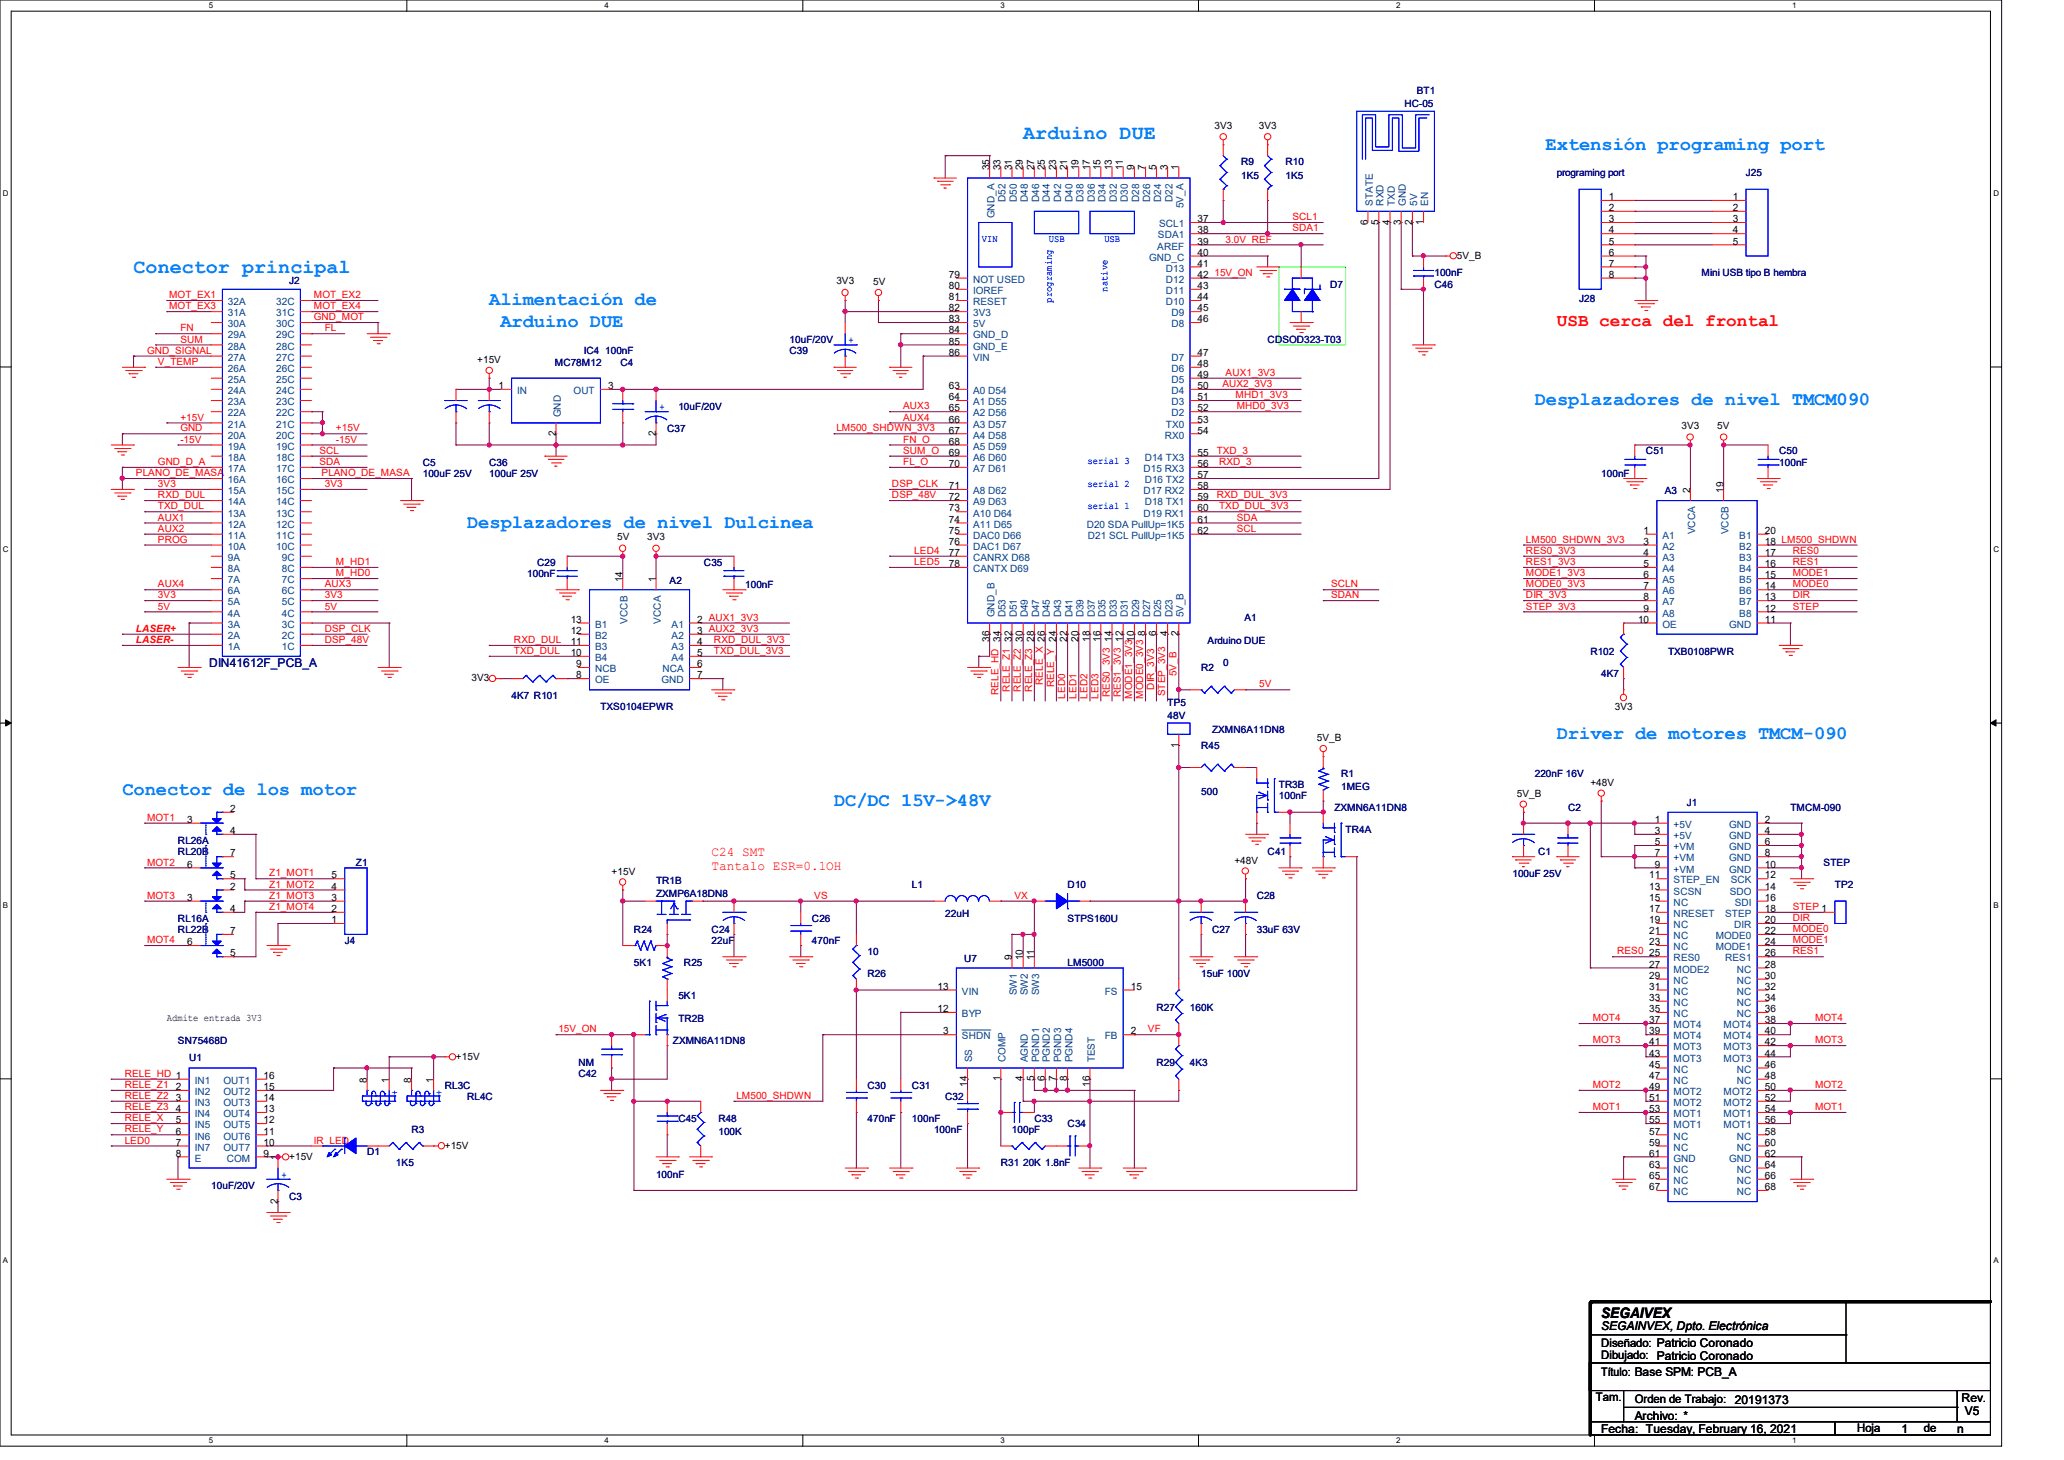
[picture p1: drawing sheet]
<svg xmlns="http://www.w3.org/2000/svg" width="297mm" height="210mm" viewBox="0 0 297 210" stroke-linecap="round" stroke-linejoin="round" font-family="sans-serif">
<defs><g id="words">
<g font-size="2.9" fill="#0080ff">
<text x="147.2" y="20">Arduino DUE</text>
<text x="19.2" y="39.2">Conector principal</text>
</g>
<g font-size="2.7" fill="#0080ff">
<text x="222.4" y="21.5">Extensión programing port</text>
<text x="70.4" y="43.9">Alimentación de</text>
<text x="72" y="47">Arduino DUE</text>
<text x="220.9" y="58.3">Desplazadores de nivel TMCM090</text>
<text x="67.2" y="75.9">Desplazadores de nivel Dulcinea</text>
<text x="224" y="106.3">Driver de motores TMCM-090</text>
<text x="17.6" y="114.3">Conector de los motor</text>
<text x="120" y="115.9">DC/DC 15V-&gt;48V</text>
</g>
<text font-size="2.5" fill="#f00" x="224" y="46.9">USB cerca del frontal</text>
<text font-size="2.1" x="230.4" y="189.6">SEGAIVEX</text>
<g font-size="1.9" fill="#f00">
<text x="102.4" y="123.1">C24 SMT</text>
<text x="102.4" y="125.1">Tantalo ESR=0.1OH</text>
</g>
<text font-size="1.7" fill="#000080" x="30.1" y="96">DIN41612F_PCB_A</text>
<g font-size="1.7">
<text x="230.4" y="191.3">SEGAINVEX, Dpto. Electrónica</text>
<text x="230.4" y="193.7">Diseñado: Patricio Coronado</text>
<text x="230.4" y="195.5">Dibujado: Patricio Coronado</text>
<text x="230.4" y="197.9">Título: Base SPM: PCB_A</text>
<text x="229.7" y="201.5">Tam.</text>
<text x="235.2" y="201.9">Orden de Trabajo:</text>
<text x="249.6" y="202">20191373</text>
<text x="282.3" y="201.6">Rev.</text>
<text x="282.7" y="203.6">V5</text>
<text x="230.4" y="206.1">Fecha: Tuesday, February 16, 2021</text>
<text x="235.2" y="204.2">Archivo: ***</text>
<text x="235.2" y="204.2">Archivo:</text>
<text x="267.2" y="206">Hoja</text>
<text x="273.6" y="206.1">1</text>
<text x="276.9" y="206">de</text>
<text x="281.6" y="206.1">n</text>
</g>
<g font-size="1.4" fill="#000080">
<text x="202.1" y="15.5">HC-05</text>
<text x="203.9" y="13.5">BT1</text>
<text x="178.6" y="23.7">R9</text>
<text x="185" y="23.7">R10</text>
<text x="178.6" y="25.7">1K5</text>
<text x="185" y="25.7">1K5</text>
<text x="224" y="25.4">programing port</text>
<text x="251.2" y="25.4">J25</text>
<text x="41.6" y="40.9">J2</text>
<text x="191.4" y="41.4">D7</text>
<text x="206.4" y="41.4">C46</text>
<text x="206.4" y="39.8">100nF</text>
<text x="244.9" y="39.8">Mini USB tipo B hembra</text>
<text x="227.2" y="43.4">J28</text>
<text x="79.8" y="52.6">MC78M12</text>
<text x="84" y="51">IC4</text>
<text x="87.1" y="51">100nF</text>
<text x="89.3" y="52.6">C4</text>
<text x="113.6" y="51">C39</text>
<text x="113.6" y="49.4">10uF/20V</text>
<text x="182.4" y="49.4">CDSOD323-T03</text>
<text x="97.6" y="59">10uF/20V</text>
<text x="96" y="62.2">C37</text>
<text x="236.9" y="65.4">C51</text>
<text x="256" y="65.4">C50</text>
<text x="60.8" y="67">C5</text>
<text x="60.8" y="68.6">100uF 25V</text>
<text x="70.4" y="67">C36</text>
<text x="70.4" y="68.6">100uF 25V</text>
<text x="230.4" y="68.6">100nF</text>
<text x="239.6" y="71.1">A3</text>
<text x="256" y="67">100nF</text>
<text x="75.9" y="83">100nF</text>
<text x="77.3" y="81.4">C29</text>
<text x="96.4" y="83.9">A2</text>
<text x="101.3" y="81.4">C35</text>
<text x="107.2" y="84.6">100nF</text>
<text x="179.1" y="89.4">A1</text>
<text x="173.8" y="92.6">Arduino DUE</text>
<text x="176" y="95.8">0</text>
<text x="228.9" y="94.2">R102</text>
<text x="240" y="94.2">TXB0108PWR</text>
<text x="73.6" y="100.6">4K7 R101</text>
<text x="168" y="101.5">TP5</text>
<text x="172.8" y="96.6">R2</text>
<text x="230.4" y="97.4">4K7</text>
<text x="86.4" y="102.2">TXS0104EPWR</text>
<text x="168" y="103.5">48V</text>
<text x="172.8" y="107.8">R45</text>
<text x="174.4" y="105.4">ZXMN6A11DN8</text>
<text x="184" y="113.4">TR3B</text>
<text x="193" y="111.8">R1</text>
<text x="193" y="113.7">1MEG</text>
<text x="220.9" y="111.8">220nF 16V</text>
<text x="172.8" y="114.3">500</text>
<text x="184" y="115">100nF</text>
<text x="192" y="116.6">ZXMN6A11DN8</text>
<text x="193.6" y="119.8">TR4A</text>
<text x="225.6" y="116.6">C2</text>
<text x="242.7" y="116">J1</text>
<text x="257.6" y="116.6">TMCM-090</text>
<text x="25.6" y="121.4">RL26A</text>
<text x="25.6" y="123">RL20B</text>
<text x="51.2" y="124.6">Z1</text>
<text x="182.4" y="123">C41</text>
<text x="221.3" y="123">C1</text>
<text x="262.4" y="124.6">STEP</text>
<text x="94.4" y="127.1">TR1B</text>
<text x="94.4" y="129.1">ZXMP6A18DN8</text>
<text x="131.2" y="127.8">L1</text>
<text x="136" y="132">22uH</text>
<text x="153.6" y="127.8">D10</text>
<text x="180.8" y="129.4">C28</text>
<text x="217.6" y="126.2">100uF 25V</text>
<text x="264" y="127.8">TP2</text>
<text x="25.6" y="134.2">RL22B</text>
<text x="25.6" y="132.6">RL16A</text>
<text x="49.6" y="135.8">J4</text>
<text x="91.2" y="134.2">R24</text>
<text x="102.4" y="134.2">C24</text>
<text x="102.4" y="135.8">22uF</text>
<text x="116.8" y="132.6">C26</text>
<text x="116.8" y="135.8">470nF</text>
<text x="124.8" y="137.4">10</text>
<text x="153.6" y="132.6">STPS160U</text>
<text x="174.4" y="134.2">C27</text>
<text x="180.8" y="134.2">33uF 63V</text>
<text x="91.2" y="139">5K1</text>
<text x="97.6" y="143.8">5K1</text>
<text x="98.4" y="139">R25</text>
<text x="124.8" y="140.6">R26</text>
<text x="138.7" y="138.3">U7</text>
<text x="153.6" y="139">LM5000</text>
<text x="172.8" y="140.6">15uF 100V</text>
<text x="97.6" y="147">TR2B</text>
<text x="166.4" y="145.4">R27</text>
<text x="171.2" y="145.4">160K</text>
<text x="25.6" y="150.2">SN75468D</text>
<text x="27.2" y="152.6">U1</text>
<text x="83.2" y="155">C42</text>
<text x="83.2" y="153.4">NM</text>
<text x="96.8" y="150.2">ZXMN6A11DN8</text>
<text x="166.4" y="153.4">R29</text>
<text x="171.2" y="153.4">4K3</text>
<text x="64" y="156.6">RL3C</text>
<text x="67.2" y="158.2">RL4C</text>
<text x="97.6" y="161.4">C45</text>
<text x="103.4" y="161.4">R48</text>
<text x="124.8" y="156.6">C30</text>
<text x="124.8" y="161.4">470nF</text>
<text x="131.2" y="156.6">C31</text>
<text x="131.2" y="161.4">100nF</text>
<text x="136" y="158.2">C32</text>
<text x="148.8" y="161.4">C33</text>
<text x="52.8" y="166.2">D1</text>
<text x="57" y="167.8">1K5</text>
<text x="59.2" y="163">R3</text>
<text x="103.4" y="163.3">100K</text>
<text x="134.4" y="163">100nF</text>
<text x="144" y="167.8">R31 20K 1.8nF</text>
<text x="145.6" y="163">100pF</text>
<text x="153.6" y="162.2">C34</text>
<text x="30.4" y="171">10uF/20V</text>
<text x="41.6" y="172.6">C3</text>
<text x="94.4" y="169.4">100nF</text>
</g>
<g font-size="1.4">
<text x="174.8" y="18.5">3V3</text>
<text x="181.1" y="18.5">3V3</text>
<text x="142.4" y="24.5" transform="rotate(-90 142.4 24.5)">35</text>
<text x="144" y="24.5" transform="rotate(-90 144 24.5)">33</text>
<text x="145.6" y="24.5" transform="rotate(-90 145.6 24.5)">31</text>
<text x="147.2" y="24.5" transform="rotate(-90 147.2 24.5)">29</text>
<text x="148.8" y="24.5" transform="rotate(-90 148.8 24.5)">27</text>
<text x="150.4" y="24.5" transform="rotate(-90 150.4 24.5)">25</text>
<text x="152" y="24.5" transform="rotate(-90 152 24.5)">23</text>
<text x="153.6" y="24.5" transform="rotate(-90 153.6 24.5)">21</text>
<text x="155.2" y="24.5" transform="rotate(-90 155.2 24.5)">19</text>
<text x="156.8" y="24.5" transform="rotate(-90 156.8 24.5)">17</text>
<text x="158.4" y="24.5" transform="rotate(-90 158.4 24.5)">15</text>
<text x="160" y="24.5" transform="rotate(-90 160 24.5)">13</text>
<text x="161.6" y="24.5" transform="rotate(-90 161.6 24.5)">11</text>
<text x="163.2" y="24.5" transform="rotate(-90 163.2 24.5)">9</text>
<text x="164.8" y="24.5" transform="rotate(-90 164.8 24.5)">7</text>
<text x="166.4" y="24.5" transform="rotate(-90 166.4 24.5)">5</text>
<text x="168" y="24.5" transform="rotate(-90 168 24.5)">3</text>
<text x="169.6" y="24.5" transform="rotate(-90 169.6 24.5)">1</text>
<text x="231.5" y="28.8">1</text>
<text x="249.3" y="28.8">1</text>
<text x="172.3" y="32">37</text>
<text x="172.3" y="33.6">38</text>
<text x="172.3" y="35.2">39</text>
<text x="196.8" y="32.3" transform="rotate(-90 196.8 32.3)">6</text>
<text x="198.4" y="32.3" transform="rotate(-90 198.4 32.3)">5</text>
<text x="200" y="32.3" transform="rotate(-90 200 32.3)">4</text>
<text x="201.6" y="32.3" transform="rotate(-90 201.6 32.3)">3</text>
<text x="203.2" y="32.3" transform="rotate(-90 203.2 32.3)">2</text>
<text x="204.8" y="32.3" transform="rotate(-90 204.8 32.3)">1</text>
<text x="231.5" y="30.4">2</text>
<text x="231.5" y="32">3</text>
<text x="231.5" y="33.6">4</text>
<text x="231.5" y="35.2">5</text>
<text x="249.3" y="30.4">2</text>
<text x="249.3" y="32">3</text>
<text x="249.3" y="33.6">4</text>
<text x="249.3" y="35.2">5</text>
<text x="120.4" y="40.9">3V3</text>
<text x="125.6" y="41.1">5V</text>
<text x="136.5" y="40">79</text>
<text x="136.5" y="41.6">80</text>
<text x="172.3" y="36.8">40</text>
<text x="172.3" y="38.4">41</text>
<text x="172.3" y="40">42</text>
<text x="172.3" y="41.6">43</text>
<text x="209.6" y="37.2">5V_B</text>
<text x="231.5" y="36.8">6</text>
<text x="231.5" y="38.4">7</text>
<text x="231.5" y="40">8</text>
<text x="136.5" y="43.2">81</text>
<text x="136.5" y="44.8">82</text>
<text x="136.5" y="46.4">83</text>
<text x="136.5" y="48">84</text>
<text x="172.3" y="43.2">44</text>
<text x="172.3" y="44.8">45</text>
<text x="172.3" y="46.4">46</text>
<text x="68.7" y="52.2">+15V</text>
<text x="136.5" y="51.2">86</text>
<text x="136.5" y="49.6">85</text>
<text x="172.3" y="51.2">47</text>
<text x="172.3" y="52.8">48</text>
<text x="71.7" y="56">1</text>
<text x="87.5" y="56">3</text>
<text x="136.5" y="56">63</text>
<text x="136.5" y="57.6">64</text>
<text x="136.5" y="59.2">65</text>
<text x="172.3" y="54.4">49</text>
<text x="172.3" y="56">50</text>
<text x="172.3" y="57.6">51</text>
<text x="172.3" y="59.2">52</text>
<text x="80" y="62.7" transform="rotate(-90 80 62.7)">2</text>
<text x="94.4" y="62.7" transform="rotate(-90 94.4 62.7)">2</text>
<text x="136.5" y="60.8">66</text>
<text x="136.5" y="62.4">67</text>
<text x="136.5" y="64">68</text>
<text x="136.5" y="65.6">69</text>
<text x="172.3" y="60.8">53</text>
<text x="172.3" y="62.4">54</text>
<text x="172.3" y="65.6">55</text>
<text x="242" y="61.7">3V3</text>
<text x="247.1" y="61.7">5V</text>
<text x="136.5" y="70.4">71</text>
<text x="136.5" y="72">72</text>
<text x="136.5" y="67.2">70</text>
<text x="172.3" y="67.2">56</text>
<text x="172.3" y="68.8">57</text>
<text x="172.3" y="70.4">58</text>
<text x="172.3" y="72">59</text>
<text x="243.2" y="70.9" transform="rotate(-90 243.2 70.9)">2</text>
<text x="248" y="70.9" transform="rotate(-90 248 70.9)">19</text>
<text x="88.8" y="77.7">5V</text>
<text x="93.1" y="77.7">3V3</text>
<text x="136.5" y="73.6">73</text>
<text x="136.5" y="75.2">74</text>
<text x="136.5" y="76.8">75</text>
<text x="172.3" y="73.6">60</text>
<text x="172.3" y="75.2">61</text>
<text x="172.3" y="76.8">62</text>
<text x="236.5" y="76.8">1</text>
<text x="254" y="76.8">20</text>
<text x="89.6" y="83.7" transform="rotate(-90 89.6 83.7)">14</text>
<text x="94.4" y="83.7" transform="rotate(-90 94.4 83.7)">1</text>
<text x="136.5" y="78.4">76</text>
<text x="136.5" y="80">77</text>
<text x="136.5" y="81.6">78</text>
<text x="236.5" y="78.4">3</text>
<text x="236.5" y="80">4</text>
<text x="236.5" y="81.6">5</text>
<text x="236.5" y="83.2">6</text>
<text x="254" y="83.2">15</text>
<text x="254" y="81.6">16</text>
<text x="254" y="80">17</text>
<text x="254" y="78.4">18 LM500_SHDWN</text>
<text x="82.1" y="89.6">13</text>
<text x="100.3" y="89.6">2 AUX1_3V3</text>
<text x="235.7" y="89.6">10</text>
<text x="236.5" y="84.8">7</text>
<text x="236.5" y="86.4">8</text>
<text x="236.5" y="88">9</text>
<text x="254" y="89.6">11</text>
<text x="254" y="88">12</text>
<text x="254" y="86.4">13</text>
<text x="254" y="84.8">14</text>
<text x="82.1" y="94.4">10</text>
<text x="82.1" y="92.8">11</text>
<text x="82.1" y="91.2">12</text>
<text x="82.9" y="96">9</text>
<text x="100.3" y="91.2">3 AUX2_3V3</text>
<text x="100.3" y="92.8">4</text>
<text x="100.3" y="94.4">5</text>
<text x="100.3" y="96">6</text>
<text x="142.4" y="92.3" transform="rotate(-90 142.4 92.3)">36</text>
<text x="145.6" y="92.3" transform="rotate(-90 145.6 92.3)">32</text>
<text x="147.2" y="92.3" transform="rotate(-90 147.2 92.3)">30</text>
<text x="148.8" y="92.3" transform="rotate(-90 148.8 92.3)">28</text>
<text x="153.6" y="92.3" transform="rotate(-90 153.6 92.3)">22</text>
<text x="155.2" y="92.3" transform="rotate(-90 155.2 92.3)">20</text>
<text x="156.8" y="92.3" transform="rotate(-90 156.8 92.3)">18</text>
<text x="158.4" y="92.3" transform="rotate(-90 158.4 92.3)">16</text>
<text x="160" y="92.3" transform="rotate(-90 160 92.3)">14</text>
<text x="161.6" y="92.3" transform="rotate(-90 161.6 92.3)">12</text>
<text x="164.8" y="91.5" transform="rotate(-90 164.8 91.5)">8</text>
<text x="166.4" y="91.5" transform="rotate(-90 166.4 91.5)">6</text>
<text x="168" y="91.5" transform="rotate(-90 168 91.5)">4</text>
<text x="169.6" y="91.5" transform="rotate(-90 169.6 91.5)">2</text>
<text x="67.9" y="98">3V3</text>
<text x="82.9" y="97.6">8</text>
<text x="100.3" y="97.6">7</text>
<text x="169.6" y="107.5" transform="rotate(-90 169.6 107.5)">1</text>
<text x="189.5" y="106.6">5V_B</text>
<text x="232.4" y="102.2">3V3</text>
<text x="228.9" y="113.1">+48V</text>
<text x="26.9" y="118.4">3</text>
<text x="33.1" y="116.8">2</text>
<text x="33.1" y="120">4</text>
<text x="218.3" y="114.6">5V_B</text>
<text x="238.1" y="118.4">1</text>
<text x="238.1" y="120">3</text>
<text x="254" y="118.4">2</text>
<text x="254" y="120">4</text>
<text x="26.9" y="124.8">6</text>
<text x="33.1" y="123.2">7</text>
<text x="88" y="125.9">+15V</text>
<text x="177.6" y="124.3">+48V</text>
<text x="238.1" y="121.6">5</text>
<text x="238.1" y="123.2">7</text>
<text x="238.1" y="124.8">9</text>
<text x="254" y="121.6">6</text>
<text x="254" y="123.2">8</text>
<text x="254" y="124.8">10</text>
<text x="26.9" y="129.6">3</text>
<text x="33.1" y="126.4">5</text>
<text x="33.1" y="128">2</text>
<text x="33.1" y="131.2">4</text>
<text x="47.7" y="131.2">2</text>
<text x="47.7" y="129.6">3</text>
<text x="47.7" y="128">4</text>
<text x="47.7" y="126.4">5</text>
<text x="237.3" y="126.4">11</text>
<text x="237.3" y="128">13</text>
<text x="237.3" y="129.6">15</text>
<text x="237.3" y="131.2">17</text>
<text x="254" y="126.4">12</text>
<text x="254" y="128">14</text>
<text x="254" y="129.6">16</text>
<text x="254" y="131.2">18</text>
<text x="26.9" y="136">6</text>
<text x="33.1" y="137.6">5</text>
<text x="33.1" y="134.4">7</text>
<text x="47.7" y="132.8">1</text>
<text x="237.3" y="132.8">19</text>
<text x="237.3" y="134.4">21</text>
<text x="237.3" y="136">23</text>
<text x="237.3" y="137.6">25</text>
<text x="254" y="132.8">20</text>
<text x="254" y="134.4">22</text>
<text x="254" y="136">24</text>
<text x="254" y="137.6">26</text>
<text x="134.9" y="142.4">13</text>
<text x="145.6" y="138.1" transform="rotate(-90 145.6 138.1)">9</text>
<text x="147.2" y="138.1" transform="rotate(-90 147.2 138.1)">10</text>
<text x="148.8" y="138.1" transform="rotate(-90 148.8 138.1)">11</text>
<text x="162.7" y="142.4">15</text>
<text x="237.3" y="139.2">27</text>
<text x="237.3" y="140.8">29</text>
<text x="237.3" y="142.4">31</text>
<text x="237.3" y="144">33</text>
<text x="254" y="139.2">28</text>
<text x="254" y="140.8">30</text>
<text x="254" y="142.4">32</text>
<text x="254" y="144">34</text>
<text x="24" y="146.8">Admite entrada 3V3</text>
<text x="134.9" y="145.6">12</text>
<text x="135.7" y="148.8">3</text>
<text x="162.7" y="148.8">2</text>
<text x="237.3" y="145.6">35</text>
<text x="237.3" y="147.2">37</text>
<text x="237.3" y="148.8">39</text>
<text x="254" y="145.6">36</text>
<text x="254" y="147.2">38</text>
<text x="254" y="148.8">40</text>
<text x="37.9" y="155.2">16</text>
<text x="52.8" y="155.7" transform="rotate(-90 52.8 155.7)">8</text>
<text x="56" y="155.7" transform="rotate(-90 56 155.7)">1</text>
<text x="59.2" y="155.7" transform="rotate(-90 59.2 155.7)">8</text>
<text x="62.4" y="155.7" transform="rotate(-90 62.4 155.7)">1</text>
<text x="65.6" y="152.4">+15V</text>
<text x="144" y="155.5" transform="rotate(-90 144 155.5)">1</text>
<text x="147.2" y="155.5" transform="rotate(-90 147.2 155.5)">4</text>
<text x="148.8" y="155.5" transform="rotate(-90 148.8 155.5)">5</text>
<text x="150.4" y="155.5" transform="rotate(-90 150.4 155.5)">6</text>
<text x="152" y="155.5" transform="rotate(-90 152 155.5)">7</text>
<text x="153.6" y="155.5" transform="rotate(-90 153.6 155.5)">8</text>
<text x="237.3" y="150.4">41</text>
<text x="237.3" y="152">43</text>
<text x="237.3" y="153.6">45</text>
<text x="237.3" y="155.2">47</text>
<text x="254" y="150.4">42</text>
<text x="254" y="152">44</text>
<text x="254" y="153.6">46</text>
<text x="254" y="155.2">48</text>
<text x="25.3" y="156.8">2</text>
<text x="25.3" y="158.4">3</text>
<text x="25.3" y="160">4</text>
<text x="25.3" y="161.6">5</text>
<text x="37.9" y="161.6">12</text>
<text x="37.9" y="160">13</text>
<text x="37.9" y="158.4">14</text>
<text x="37.9" y="156.8">15</text>
<text x="139.2" y="156.3" transform="rotate(-90 139.2 156.3)">14</text>
<text x="156.8" y="156.3" transform="rotate(-90 156.8 156.3)">16</text>
<text x="237.3" y="156.8">49</text>
<text x="237.3" y="158.4">51</text>
<text x="237.3" y="160">53</text>
<text x="237.3" y="161.6">55</text>
<text x="254" y="156.8">50</text>
<text x="254" y="158.4">52</text>
<text x="254" y="160">54</text>
<text x="254" y="161.6">56</text>
<text x="25.3" y="163.2">6</text>
<text x="25.3" y="164.8">7</text>
<text x="25.3" y="166.4">8</text>
<text x="37.9" y="166.4">9</text>
<text x="37.9" y="163.2">11</text>
<text x="37.9" y="164.8">10</text>
<text x="40" y="166.9" transform="rotate(-90 40 166.9)">1</text>
<text x="41.6" y="166.8">+15V</text>
<text x="64" y="165.2">+15V</text>
<text x="237.3" y="163.2">57</text>
<text x="237.3" y="164.8">59</text>
<text x="237.3" y="166.4">61</text>
<text x="237.3" y="168">63</text>
<text x="254" y="163.2">58</text>
<text x="254" y="164.8">60</text>
<text x="254" y="166.4">62</text>
<text x="254" y="168">64</text>
<text x="40" y="173.1" transform="rotate(-90 40 173.1)">2</text>
<text x="237.3" y="169.6">65</text>
<text x="237.3" y="171.2">67</text>
<text x="254" y="169.6">66</text>
<text x="254" y="171.2">68</text>
</g>
<g font-size="1.4" fill="#004080">
<text x="144.7" y="29.1" transform="rotate(-90 144.7 29.1)">D52</text>
<text x="146.3" y="29.1" transform="rotate(-90 146.3 29.1)">D50</text>
<text x="147.9" y="29.1" transform="rotate(-90 147.9 29.1)">D48</text>
<text x="149.5" y="29.1" transform="rotate(-90 149.5 29.1)">D46</text>
<text x="151.1" y="29.1" transform="rotate(-90 151.1 29.1)">D44</text>
<text x="152.7" y="29.1" transform="rotate(-90 152.7 29.1)">D42</text>
<text x="154.3" y="29.1" transform="rotate(-90 154.3 29.1)">D40</text>
<text x="155.9" y="29.1" transform="rotate(-90 155.9 29.1)">D38</text>
<text x="157.5" y="29.1" transform="rotate(-90 157.5 29.1)">D36</text>
<text x="159.1" y="29.1" transform="rotate(-90 159.1 29.1)">D34</text>
<text x="160.7" y="29.1" transform="rotate(-90 160.7 29.1)">D32</text>
<text x="162.3" y="29.1" transform="rotate(-90 162.3 29.1)">D30</text>
<text x="163.9" y="29.1" transform="rotate(-90 163.9 29.1)">D28</text>
<text x="165.5" y="29.1" transform="rotate(-90 165.5 29.1)">D26</text>
<text x="167.1" y="29.1" transform="rotate(-90 167.1 29.1)">D24</text>
<text x="168.7" y="29.1" transform="rotate(-90 168.7 29.1)">D22</text>
<text x="170.3" y="30" transform="rotate(-90 170.3 30)">5V_A</text>
<text x="197.5" y="29.6" transform="rotate(-90 197.5 29.6)">STATE</text>
<text x="199.1" y="29.6" transform="rotate(-90 199.1 29.6)">RXD</text>
<text x="200.7" y="29.6" transform="rotate(-90 200.7 29.6)">TXD</text>
<text x="202.3" y="29.6" transform="rotate(-90 202.3 29.6)">GND</text>
<text x="203.9" y="29.6" transform="rotate(-90 203.9 29.6)">5V</text>
<text x="205.5" y="29.6" transform="rotate(-90 205.5 29.6)">EN</text>
<text x="143.1" y="31.4" transform="rotate(-90 143.1 31.4)">GND_A</text>
<text x="166.5" y="35.9">AREF</text>
<text x="166.6" y="34.3">SDA1</text>
<text x="166.8" y="32.7">SCL1</text>
<text x="140" y="40.7">NOT USED</text>
<text x="165.4" y="37.5">GND_C</text>
<text x="167.8" y="39.1">D13</text>
<text x="167.8" y="40.7">D12</text>
<text x="32.8" y="47.1">30A</text>
<text x="32.8" y="43.9">32A</text>
<text x="32.8" y="45.5">31A</text>
<text x="39.8" y="47.1">30C</text>
<text x="39.8" y="43.9">32C</text>
<text x="39.8" y="45.5">31C</text>
<text x="140" y="42.3">IOREF</text>
<text x="140" y="43.9">RESET</text>
<text x="140" y="45.5">3V3</text>
<text x="140" y="47.1">5V</text>
<text x="167.8" y="42.3">D11</text>
<text x="167.8" y="43.9">D10</text>
<text x="168.6" y="45.5">D9</text>
<text x="168.6" y="47.1">D8</text>
<text x="32.8" y="53.5">26A</text>
<text x="32.8" y="50.3">28A</text>
<text x="32.8" y="51.9">27A</text>
<text x="32.8" y="48.7">29A</text>
<text x="39.8" y="53.5">26C</text>
<text x="39.8" y="50.3">28C</text>
<text x="39.8" y="51.9">27C</text>
<text x="39.8" y="48.7">29C</text>
<text x="140" y="51.9">VIN</text>
<text x="140" y="48.7">GND_D</text>
<text x="140" y="50.3">GND_E</text>
<text x="168.6" y="51.9">D7</text>
<text x="168.6" y="53.5">D6</text>
<text x="32.8" y="59.9">22A</text>
<text x="32.8" y="56.7">24A</text>
<text x="32.8" y="58.3">23A</text>
<text x="32.8" y="55.1">25A</text>
<text x="39.8" y="59.9">22C</text>
<text x="39.8" y="56.7">24C</text>
<text x="39.8" y="58.3">23C</text>
<text x="39.8" y="55.1">25C</text>
<text x="74.4" y="56.7">IN</text>
<text x="82.6" y="56.7">OUT</text>
<text x="140" y="56.7">A0 D54</text>
<text x="140" y="58.3">A1 D55</text>
<text x="140" y="59.9">A2 D56</text>
<text x="168.6" y="55.1">D5</text>
<text x="168.6" y="56.7">D4</text>
<text x="168.6" y="58.3">D3</text>
<text x="168.6" y="59.9">D2</text>
<text x="32.8" y="63.1">20A</text>
<text x="32.8" y="64.7">19A</text>
<text x="32.8" y="61.5">21A</text>
<text x="39.8" y="63.1">20C</text>
<text x="39.8" y="64.7">19C</text>
<text x="39.8" y="61.5">21C</text>
<text x="80.7" y="60" transform="rotate(-90 80.7 60)">GND</text>
<text x="140" y="61.5">A3 D57</text>
<text x="140" y="63.1">A4 D58</text>
<text x="140" y="64.7">A5 D59</text>
<text x="167.6" y="63.1">RX0</text>
<text x="167.8" y="61.5">TX0</text>
<text x="32.8" y="66.3">18A</text>
<text x="32.8" y="69.5">16A</text>
<text x="32.8" y="71.1">15A</text>
<text x="32.8" y="67.9">17A</text>
<text x="39.8" y="69.5">16C</text>
<text x="39.8" y="66.3">18C</text>
<text x="39.8" y="71.1">15C</text>
<text x="39.8" y="67.9">17C</text>
<text x="140" y="71.1">A8 D62</text>
<text x="140" y="66.3">A6 D60</text>
<text x="140" y="67.9">A7 D61</text>
<text x="164.6" y="67.9">D15 RX3</text>
<text x="164.6" y="71.1">D17 RX2</text>
<text x="164.7" y="66.3">D14 TX3</text>
<text x="164.7" y="69.5">D16 TX2</text>
<text x="32.8" y="75.9">12A</text>
<text x="32.8" y="72.7">14A</text>
<text x="32.8" y="77.5">11A</text>
<text x="32.8" y="74.3">13A</text>
<text x="39.8" y="75.9">12C</text>
<text x="39.8" y="72.7">14C</text>
<text x="39.8" y="77.5">11C</text>
<text x="39.8" y="74.3">13C</text>
<text x="140" y="72.7">A9 D63</text>
<text x="140" y="74.3">A10 D64</text>
<text x="140" y="75.9">A11 D65</text>
<text x="140" y="77.5">DAC0 D66</text>
<text x="156.4" y="75.9">D20 SDA PullUp=1K5</text>
<text x="156.5" y="77.5">D21 SCL PullUp=1K5</text>
<text x="164.6" y="74.3">D19 RX1</text>
<text x="164.7" y="72.7">D18 TX1</text>
<text x="239.2" y="77.5">A1</text>
<text x="243.9" y="76.9" transform="rotate(-90 243.9 76.9)">VCCA</text>
<text x="248.7" y="76.9" transform="rotate(-90 248.7 76.9)">VCCB</text>
<text x="250.3" y="77.5">B1</text>
<text x="32.8" y="82.3">8A</text>
<text x="32.8" y="79.1">10A</text>
<text x="32.8" y="83.9">7A</text>
<text x="32.8" y="80.7">9A</text>
<text x="39.8" y="79.1">10C</text>
<text x="40.6" y="82.3">8C</text>
<text x="40.6" y="83.9">7C</text>
<text x="40.6" y="80.7">9C</text>
<text x="140" y="79.1">DAC1 D67</text>
<text x="140" y="80.7">CANRX D68</text>
<text x="140" y="82.3">CANTX D69</text>
<text x="239.2" y="79.1">A2</text>
<text x="239.2" y="80.7">A3</text>
<text x="239.2" y="82.3">A4</text>
<text x="239.2" y="83.9">A5</text>
<text x="250.3" y="83.9">B5</text>
<text x="250.3" y="82.3">B4</text>
<text x="250.3" y="80.7">B3</text>
<text x="250.3" y="79.1">B2</text>
<text x="32.8" y="88.7">4A</text>
<text x="32.8" y="85.5">6A</text>
<text x="32.8" y="87.1">5A</text>
<text x="40.6" y="88.7">4C</text>
<text x="40.6" y="85.5">6C</text>
<text x="40.6" y="87.1">5C</text>
<text x="90.3" y="89.7" transform="rotate(-90 90.3 89.7)">VCCB</text>
<text x="95.1" y="89.7" transform="rotate(-90 95.1 89.7)">VCCA</text>
<text x="143.1" y="88.8" transform="rotate(-90 143.1 88.8)">GND_B</text>
<text x="144.7" y="88.8" transform="rotate(-90 144.7 88.8)">D53</text>
<text x="146.3" y="88.8" transform="rotate(-90 146.3 88.8)">D51</text>
<text x="147.9" y="88.8" transform="rotate(-90 147.9 88.8)">D49</text>
<text x="149.5" y="88.8" transform="rotate(-90 149.5 88.8)">D47</text>
<text x="151.1" y="88.8" transform="rotate(-90 151.1 88.8)">D45</text>
<text x="152.7" y="88.8" transform="rotate(-90 152.7 88.8)">D43</text>
<text x="154.3" y="88.8" transform="rotate(-90 154.3 88.8)">D41</text>
<text x="155.9" y="88.8" transform="rotate(-90 155.9 88.8)">D39</text>
<text x="157.5" y="88.8" transform="rotate(-90 157.5 88.8)">D37</text>
<text x="159.1" y="88.8" transform="rotate(-90 159.1 88.8)">D35</text>
<text x="160.7" y="88.8" transform="rotate(-90 160.7 88.8)">D33</text>
<text x="162.3" y="88.8" transform="rotate(-90 162.3 88.8)">D31</text>
<text x="163.9" y="88.8" transform="rotate(-90 163.9 88.8)">D29</text>
<text x="165.5" y="88.8" transform="rotate(-90 165.5 88.8)">D27</text>
<text x="167.1" y="88.8" transform="rotate(-90 167.1 88.8)">D25</text>
<text x="168.7" y="88.8" transform="rotate(-90 168.7 88.8)">D23</text>
<text x="170.3" y="88.8" transform="rotate(-90 170.3 88.8)">5V_B</text>
<text x="239.2" y="85.5">A6</text>
<text x="239.2" y="87.1">A7</text>
<text x="239.2" y="88.7">A8</text>
<text x="250.3" y="88.7">B8</text>
<text x="250.3" y="87.1">B7</text>
<text x="250.3" y="85.5">B6</text>
<text x="32.8" y="91.9">2A</text>
<text x="32.8" y="93.5">1A</text>
<text x="32.8" y="90.3">3A</text>
<text x="40.6" y="91.9">2C</text>
<text x="40.6" y="93.5">1C</text>
<text x="40.6" y="90.3">3C</text>
<text x="85.6" y="95.1">B4</text>
<text x="85.6" y="93.5">B3</text>
<text x="85.6" y="91.9">B2</text>
<text x="85.6" y="90.3">B1</text>
<text x="96.6" y="90.3">A1</text>
<text x="96.6" y="91.9">A2</text>
<text x="96.6" y="93.5">A3</text>
<text x="96.6" y="95.1">A4</text>
<text x="239.2" y="90.3">OE</text>
<text x="248.8" y="90.3">GND</text>
<text x="85.6" y="98.3">OE</text>
<text x="85.6" y="96.7">NCB</text>
<text x="95.2" y="98.3">GND</text>
<text x="95.3" y="96.7">NCA</text>
<text x="240.8" y="119.1">+5V</text>
<text x="248.8" y="119.1">GND</text>
<text x="240.8" y="120.7">+5V</text>
<text x="240.8" y="122.3">+VM</text>
<text x="240.8" y="123.9">+VM</text>
<text x="240.8" y="125.5">+VM</text>
<text x="248.8" y="120.7">GND</text>
<text x="248.8" y="122.3">GND</text>
<text x="248.8" y="123.9">GND</text>
<text x="248.8" y="125.5">GND</text>
<text x="240.8" y="127.1">STEP_EN</text>
<text x="240.8" y="128.7">SCSN</text>
<text x="240.8" y="130.3">NC</text>
<text x="240.8" y="131.9">NRESET</text>
<text x="248.2" y="131.9">STEP</text>
<text x="248.9" y="128.7">SDO</text>
<text x="249" y="127.1">SCK</text>
<text x="249.6" y="130.3">SDI</text>
<text x="240.8" y="133.5">NC</text>
<text x="240.8" y="135.1">NC</text>
<text x="240.8" y="136.7">NC</text>
<text x="246.9" y="135.1">MODE0</text>
<text x="246.9" y="136.7">MODE1</text>
<text x="249.6" y="133.5">DIR</text>
<text x="138.4" y="143.1">VIN</text>
<text x="146.3" y="143.2" transform="rotate(-90 146.3 143.2)">SW1</text>
<text x="147.9" y="143.2" transform="rotate(-90 147.9 143.2)">SW2</text>
<text x="149.5" y="143.2" transform="rotate(-90 149.5 143.2)">SW3</text>
<text x="159" y="143.1">FS</text>
<text x="240.8" y="138.3">RES0</text>
<text x="240.8" y="139.9">MODE2</text>
<text x="240.8" y="141.5">NC</text>
<text x="240.8" y="143.1">NC</text>
<text x="248.2" y="138.3">RES1</text>
<text x="249.9" y="139.9">NC</text>
<text x="249.9" y="141.5">NC</text>
<text x="249.9" y="143.1">NC</text>
<text x="138.4" y="146.3">BYP</text>
<text x="138.4" y="149.5">SHDN</text>
<text x="159" y="149.5">FB</text>
<text x="240.8" y="144.7">NC</text>
<text x="240.8" y="146.3">NC</text>
<text x="240.8" y="147.9">MOT4</text>
<text x="240.8" y="149.5">MOT4</text>
<text x="248" y="147.9">MOT4</text>
<text x="248" y="149.5">MOT4</text>
<text x="249.9" y="144.7">NC</text>
<text x="249.9" y="146.3">NC</text>
<text x="28" y="155.9">IN1</text>
<text x="32.2" y="155.9">OUT1</text>
<text x="139.9" y="152.8" transform="rotate(-90 139.9 152.8)">SS</text>
<text x="144.7" y="152.8" transform="rotate(-90 144.7 152.8)">COMP</text>
<text x="147.9" y="152.8" transform="rotate(-90 147.9 152.8)">AGND</text>
<text x="149.5" y="152.8" transform="rotate(-90 149.5 152.8)">PGND1</text>
<text x="151.1" y="152.8" transform="rotate(-90 151.1 152.8)">PGND2</text>
<text x="152.7" y="152.8" transform="rotate(-90 152.7 152.8)">PGND3</text>
<text x="154.3" y="152.8" transform="rotate(-90 154.3 152.8)">PGND4</text>
<text x="157.5" y="152.8" transform="rotate(-90 157.5 152.8)">TEST</text>
<text x="240.8" y="151.1">MOT3</text>
<text x="240.8" y="152.7">MOT3</text>
<text x="240.8" y="154.3">NC</text>
<text x="240.8" y="155.9">NC</text>
<text x="248" y="151.1">MOT3</text>
<text x="248" y="152.7">MOT3</text>
<text x="249.9" y="154.3">NC</text>
<text x="249.9" y="155.9">NC</text>
<text x="28" y="157.5">IN2</text>
<text x="28" y="159.1">IN3</text>
<text x="28" y="160.7">IN4</text>
<text x="32.2" y="160.7">OUT4</text>
<text x="32.2" y="159.1">OUT3</text>
<text x="32.2" y="157.5">OUT2</text>
<text x="240.8" y="157.5">MOT2</text>
<text x="240.8" y="159.1">MOT2</text>
<text x="240.8" y="160.7">MOT1</text>
<text x="248" y="157.5">MOT2</text>
<text x="248" y="159.1">MOT2</text>
<text x="248" y="160.7">MOT1</text>
<text x="28" y="162.3">IN5</text>
<text x="28" y="163.9">IN6</text>
<text x="28" y="165.5">IN7</text>
<text x="28" y="167.1">E</text>
<text x="32.2" y="163.9">OUT6</text>
<text x="32.2" y="162.3">OUT5</text>
<text x="32.2" y="165.5">OUT7</text>
<text x="32.6" y="167.1">COM</text>
<text x="240.8" y="162.3">MOT1</text>
<text x="240.8" y="163.9">NC</text>
<text x="240.8" y="165.5">NC</text>
<text x="240.8" y="167.1">GND</text>
<text x="248" y="162.3">MOT1</text>
<text x="248.8" y="167.1">GND</text>
<text x="249.9" y="163.9">NC</text>
<text x="249.9" y="165.5">NC</text>
<text x="240.8" y="168.7">NC</text>
<text x="240.8" y="170.3">NC</text>
<text x="240.8" y="171.9">NC</text>
<text x="249.9" y="168.7">NC</text>
<text x="249.9" y="170.3">NC</text>
<text x="249.9" y="171.9">NC</text>
</g>
<g font-size="1.4" fill="#00f">
<text x="141.3" y="34.8">VIN</text>
<text x="150.9" y="34.8">USB</text>
<text x="158.9" y="34.8">USB</text>
<text x="159.3" y="42" transform="rotate(-90 159.3 42)">native</text>
<text x="151.3" y="43.5" transform="rotate(-90 151.3 43.5)">programing</text>
<text x="122.1" y="49.4">+</text>
<text x="94.9" y="59">+</text>
<text x="156.5" y="70">serial 2</text>
<text x="156.5" y="66.8">serial 3</text>
<text x="156.5" y="73.2">serial 1</text>
<text x="56.4" y="156.8" transform="rotate(90 56.4 156.8)">+</text>
<text x="62.8" y="156.8" transform="rotate(90 62.8 156.8)">+</text>
<text x="40.5" y="169.4">+</text>
</g>
<g font-size="1.4" fill="#f00">
<text x="176.4" y="34.9">3.0V_REF</text>
<text x="186" y="31.7">SCL1</text>
<text x="186" y="33.3">SDA1</text>
<text x="174.8" y="39.7">15V_ON</text>
<text x="24.3" y="44.5">MOT_EX3</text>
<text x="24.3" y="42.9">MOT_EX1</text>
<text x="26" y="47.7">FN</text>
<text x="45.2" y="46.1">GND_MOT</text>
<text x="45.2" y="42.9">MOT_EX2</text>
<text x="45.2" y="44.5">MOT_EX4</text>
<text x="46.7" y="47.7">FL</text>
<text x="21.2" y="50.9">GND_SIGNAL</text>
<text x="22.7" y="52.5">V_TEMP</text>
<text x="26" y="49.3">SUM</text>
<text x="130" y="58.9">AUX3</text>
<text x="175.9" y="55.7">AUX2_3V3</text>
<text x="176.4" y="54.1">AUX1_3V3</text>
<text x="177.8" y="57.3">MHD1_3V3</text>
<text x="178" y="58.9">MHD0_3V3</text>
<text x="26" y="60.5">+15V</text>
<text x="26" y="62.1">GND</text>
<text x="26" y="63.7">-15V</text>
<text x="46" y="65.3">SCL</text>
<text x="48.3" y="63.7">-15V</text>
<text x="48.3" y="62.1">+15V</text>
<text x="120.4" y="62.1">LM500_SHDWN_3V3</text>
<text x="130" y="60.5">AUX4</text>
<text x="130" y="63.7">FN_O</text>
<text x="130" y="65.3">SUM_O</text>
<text x="175.1" y="65.3">TXD_3</text>
<text x="19.6" y="68.5">PLANO_DE_MASA</text>
<text x="22.7" y="70.1">3V3</text>
<text x="22.7" y="66.9">GND_D_A</text>
<text x="22.7" y="71.7">RXD_DUL</text>
<text x="46" y="66.9">SDA</text>
<text x="46.3" y="68.5">PLANO_DE_MASA</text>
<text x="46.7" y="70.1">3V3</text>
<text x="128.4" y="70.1">DSP_CLK</text>
<text x="128.4" y="71.7">DSP_48V</text>
<text x="130" y="66.9">FL_O</text>
<text x="175.1" y="71.7">RXD_DUL_3V3</text>
<text x="175.4" y="66.9">RXD_3</text>
<text x="22.7" y="76.5">AUX2</text>
<text x="22.7" y="74.9">AUX1</text>
<text x="22.7" y="73.3">TXD_DUL</text>
<text x="175.4" y="73.3">TXD_DUL_3V3</text>
<text x="178" y="74.9">SDA</text>
<text x="178" y="76.5">SCL</text>
<text x="22.7" y="78.1">PROG</text>
<text x="48.3" y="81.3">M_HD1</text>
<text x="48.3" y="82.9">M_HD0</text>
<text x="131.6" y="79.7">LED4</text>
<text x="131.6" y="81.3">LED5</text>
<text x="219.6" y="82.9">MODE1_3V3</text>
<text x="219.6" y="81.3">RES1_3V3</text>
<text x="219.6" y="79.7">RES0_3V3</text>
<text x="219.6" y="78.1">LM500_SHDWN_3V3</text>
<text x="258" y="82.9">MODE1</text>
<text x="258" y="81.3">RES1</text>
<text x="258" y="79.7">RES0</text>
<text x="22.7" y="84.5">AUX4</text>
<text x="22.7" y="87.7">5V</text>
<text x="22.7" y="86.1">3V3</text>
<text x="46.7" y="87.7">5V</text>
<text x="46.7" y="86.1">3V3</text>
<text x="46.7" y="84.5">AUX3</text>
<text x="191.6" y="84.5">SCLN</text>
<text x="191.6" y="86.1">SDAN</text>
<text x="219.6" y="87.7">STEP_3V3</text>
<text x="219.6" y="86.1">DIR_3V3</text>
<text x="219.6" y="84.5">MODE0_3V3</text>
<text x="258" y="87.7">STEP</text>
<text x="258" y="86.1">DIR</text>
<text x="258" y="84.5">MODE0</text>
<text x="19.6" y="90.9">LASER+</text>
<text x="19.6" y="92.5">LASER-</text>
<text x="46.7" y="90.9">DSP_CLK</text>
<text x="46.7" y="92.5">DSP_48V</text>
<text x="74" y="92.5">RXD_DUL</text>
<text x="74" y="94.1">TXD_DUL</text>
<text x="102.7" y="94.1">TXD_DUL_3V3</text>
<text x="102.7" y="92.5">RXD_DUL_3V3</text>
<text x="143.7" y="100" transform="rotate(-90 143.7 100)">RELE_HD 34</text>
<text x="145.3" y="99.5" transform="rotate(-90 145.3 99.5)">RELE_Z1</text>
<text x="146.9" y="99.5" transform="rotate(-90 146.9 99.5)">RELE_Z2</text>
<text x="148.5" y="99.5" transform="rotate(-90 148.5 99.5)">RELE_Z3</text>
<text x="150.1" y="98.6" transform="rotate(-90 150.1 98.6)">RELE_X 26</text>
<text x="151.7" y="98.9" transform="rotate(-90 151.7 98.9)">RELE_Y 24</text>
<text x="153.3" y="100.5" transform="rotate(-90 153.3 100.5)">LED0</text>
<text x="154.9" y="100.5" transform="rotate(-90 154.9 100.5)">LED1</text>
<text x="156.5" y="100.5" transform="rotate(-90 156.5 100.5)">LED2</text>
<text x="158.1" y="100.5" transform="rotate(-90 158.1 100.5)">LED3</text>
<text x="159.7" y="100.3" transform="rotate(-90 159.7 100.3)">RES0_3V3</text>
<text x="161.3" y="100.3" transform="rotate(-90 161.3 100.3)">RES1_3V3</text>
<text x="162.9" y="100.5" transform="rotate(-90 162.9 100.5)">MODE1_3V310</text>
<text x="164.5" y="100.5" transform="rotate(-90 164.5 100.5)">MODE0_3V3</text>
<text x="166.1" y="99.2" transform="rotate(-90 166.1 99.2)">DIR_3V3</text>
<text x="167.7" y="100.2" transform="rotate(-90 167.7 100.2)">STEP_3V3</text>
<text x="169.3" y="97.3" transform="rotate(-90 169.3 97.3)">5V_B</text>
<text x="181.2" y="98.9">5V</text>
<text x="21.2" y="118.1">MOT1</text>
<text x="21.2" y="124.5">MOT2</text>
<text x="21.2" y="129.3">MOT3</text>
<text x="38.7" y="130.9">Z1_MOT4</text>
<text x="38.7" y="126.1">Z1_MOT1</text>
<text x="38.7" y="127.7">Z1_MOT2</text>
<text x="38.7" y="129.3">Z1_MOT3</text>
<text x="117.2" y="129.3">VS</text>
<text x="146" y="129.3">VX</text>
<text x="258" y="130.9">STEP 1</text>
<text x="21.2" y="135.7">MOT4</text>
<text x="232.7" y="137.3">RES0</text>
<text x="258" y="132.5">DIR</text>
<text x="258" y="134.1">MODE0</text>
<text x="258" y="135.7">MODE1</text>
<text x="258" y="137.3">RES1</text>
<text x="80.3" y="148.5">15V_ON</text>
<text x="165.2" y="148.5">VF</text>
<text x="229.2" y="146.9">MOT4</text>
<text x="261.2" y="146.9">MOT4</text>
<text x="17.9" y="154.9">RELE_HD 1</text>
<text x="229.2" y="150.1">MOT3</text>
<text x="261.2" y="150.1">MOT3</text>
<text x="17.9" y="156.5">RELE_Z1</text>
<text x="17.9" y="158.1">RELE_Z2</text>
<text x="17.9" y="159.7">RELE_Z3</text>
<text x="17.9" y="161.3">RELE_X</text>
<text x="106" y="158.1">LM500_SHDWN</text>
<text x="229.2" y="156.5">MOT2</text>
<text x="229.2" y="159.7">MOT1</text>
<text x="261.2" y="156.5">MOT2</text>
<text x="261.2" y="159.7">MOT1</text>
<text x="17.9" y="162.9">RELE_Y</text>
<text x="17.9" y="164.5">LED0</text>
<text x="45.2" y="164.5">IR_LED</text>
</g>
<g font-size="1.1">
<text x="30.1" y="1.1">5</text>
<text x="87" y="1.1">4</text>
<text x="144" y="1.1">3</text>
<text x="200.9" y="1.1">2</text>
<text x="257.9" y="1.1">1</text>
<text x=".4" y="28.2">D</text>
<text x="286.9" y="28.2">D</text>
<text x=".4" y="79.3">C</text>
<text x="286.9" y="79.3">C</text>
<text x=".4" y="130.6">B</text>
<text x="286.9" y="130.6">B</text>
<text x=".4" y="181.7">A</text>
<text x="286.9" y="181.7">A</text>
<text x="30.1" y="207.6">5</text>
<text x="87" y="207.6">4</text>
<text x="144" y="207.6">3</text>
<text x="200.9" y="207.6">2</text>
<text x="257.9" y="207.6">1</text>
</g>
</g></defs>
<path d="M0 0h288v208h-288zM1.6 1.6h284.8v204.8h-284.8z" fill="none" stroke="#000" stroke-width=".14"/>
<g fill="#fff">
<path d="M30.1 .2h.5v1.2h-.5z"/>
<path d="M30.1 206.6h.5v1.2h-.5z"/>
</g>
<path d="M58.5 0v1.6M58.5 206.4v1.6" fill="none" stroke="#000" stroke-width=".14"/>
<g fill="#fff">
<path d="M87 .2h.6v1.2h-.6z"/>
<path d="M87 206.6h.6v1.2h-.6z"/>
</g>
<path d="M115.5 0v1.6M115.5 206.4v1.6" fill="none" stroke="#000" stroke-width=".14"/>
<g fill="#fff">
<path d="M144 .2h.6v1.2h-.6z"/>
<path d="M144 206.6h.6v1.2h-.6z"/>
</g>
<path d="M172.5 0v1.6M172.5 206.4v1.6" fill="none" stroke="#000" stroke-width=".14"/>
<g fill="#fff">
<path d="M200.9 .2h.6v1.2h-.6z"/>
<path d="M200.9 206.6h.6v1.2h-.6z"/>
</g>
<path d="M229.4 0v1.6M229.4 206.4v1.6" fill="none" stroke="#000" stroke-width=".14"/>
<g fill="#fff">
<path d="M257.9 .2h.6v1.2h-.6z"/>
<path d="M257.9 206.6h.6v1.2h-.6z"/>
<path d="M.4 27.2h.8v1.2h-.8z"/>
<path d="M286.9 27.2h.7v1.2h-.7z"/>
<path d="M.4 78.4h.8v1.1h-.8z"/>
<path d="M286.9 78.4h.7v1.1h-.7z"/>
</g>
<path d="M0 52.8h1.6M286.4 52.8h1.6" fill="none" stroke="#000" stroke-width=".14"/>
<g fill="#fff">
<path d="M.4 129.6h.7v1.2h-.7z"/>
<path d="M286.9 129.6h.7v1.2h-.7z"/>
</g>
<path d="M0 104h1.6M286.4 104h1.6" fill="none" stroke="#000" stroke-width=".14"/>
<path d="M.8 103.5l.8 .5-.8 .4zM286.4 104l.8-.5v.9z" fill="#000" stroke="#000" stroke-width=".14"/>
<g fill="#fff">
<path d="M.4 180.8h.7v1.1h-.7z"/>
<path d="M286.9 180.8h.7v1.1h-.7z"/>
</g>
<g fill="none" stroke="#000" stroke-width=".14">
<path d="M0 155.2h1.6M286.4 155.2h1.6M228.7 196h57.7v4h-57.7zM228.9 187.2h57.5v8.8h-57.5zM228.9 192h36.7M265.6 192h.1M265.6 196h.1M265.6 187.2v8.8M228.9 200h4.7v4.5h-4.7zM228.9 204.5h35.1v1.9h-35.1zM233.6 200h48v4.5h-48zM233.6 202.4h48"/>
<path d="M264 204.5h22.4v1.9h-22.4zM281.6 200h4.8v4.5h-4.8zM281.6 202.4h.1"/>
</g>
<g fill="none" stroke="#800040" stroke-width=".14">
<path d="M136 22.4h.1M136 22.4v3.2M136 22.4h6.4M142.4 22.4h.1M142.4 22.4v1.6M172.8 35.2h.1M172.8 36.8h.1M172.8 33.6h.1M172.8 32h.1M172.8 36.8h9.6M172.8 32h17.6M172.8 33.6h17.6"/>
<path d="M172.8 35.2h17.6M176 32h.1M176 28.8h.1M176 28.8v3.2M182.4 33.6h.1M182.4 36.8h.1M182.4 28.8h.1M182.4 28.8v4.8M182.4 36.8v1.6M187.2 35.2h.1M187.2 35.2v3.2M198.4 32h.1"/>
<path d="M198.4 32v36.8h-25.6M200 32h.1M200 32v38.4h-27.2M201.6 32h.1M201.6 32v9.6M203.2 32h.1M203.2 36.8h.1M203.2 36.8h4.8M203.2 32v4.8M204.9 36.8h.1M235.2 36.8h.1M235.2 28.8h.1"/>
<path d="M235.2 30.4h.1M235.2 32h.1M235.2 33.6h.1M235.2 35.2h.1M235.2 38.4h.1M235.2 36.8h1.7M235.2 28.8h11.2M235.2 30.4h11.2M235.2 32h11.2M235.2 33.6h11.2M235.2 35.2h11.2M235.2 38.4h1.7"/>
<path d="M236.9 36.8h.1M236.9 38.4h.1M236.9 36.8v6.4M19.2 51.2h.1M19.2 51.2h11.2M19.2 51.2v1.6M22.4 48h.1M22.4 49.6h.1M22.4 52.8h.1M22.4 48h8M22.4 49.6h8M22.4 52.8h8"/>
<path d="M24 44.8h.1M24 43.2h.1M24 44.8h6.4M24 43.2h6.4M44.8 59.2h.1M44.8 46.4h.1M44.8 43.2h.1M44.8 44.8h.1M44.8 48h.1M44.8 44.8h9.6M44.8 46.4h9.6M44.8 48h4.8"/>
<path d="M44.8 59.2h1.6M44.8 43.2h9.6M46.4 59.2h.1M46.4 59.2v3.2M54.4 46.4h.1M54.4 46.4v1.6M65.6 56h.1M65.6 56h6.4M70.4 56h.1M70.4 54.4h.1M70.4 54.4v1.6M88 56h.1"/>
<path d="M89.6 56h.1M94.4 56h.1M121.6 44.8h.1M121.6 43.2h.1M121.6 44.8h16M121.6 43.2v3.2M126.4 46.4h.1M126.4 43.2h.1M126.4 46.4h11.2M126.4 43.2v3.2M128 59.2h.1M128 59.2h9.6"/>
<path d="M129.6 48h.1M129.6 49.6h.1M129.6 48v4.8M129.6 48h8M129.6 49.6h8M132.8 51.2h.1M132.8 51.2v4.8h-44.8M132.8 51.2h4.8M172.8 40h.1M172.8 57.6h.1M172.8 54.4h.1M172.8 56h.1"/>
<path d="M172.8 59.2h.1M172.8 56h14.4M172.8 40h6.4M172.8 57.6h14.4M172.8 59.2h14.4M172.8 54.4h14.4M201.6 41.6h.1M201.6 41.6h3.3M204.9 41.6h.1M204.9 41.6v8M235.2 40h.1M235.2 40h1.7"/>
<path d="M236.9 40h.1M17.6 68.8h.1M17.6 67.2h.1M17.6 62.4h.1M17.6 62.4h12.8M17.6 67.2h12.8M17.6 68.8h12.8M17.6 62.4v1.6M17.6 67.2v3.2M20.8 70.4h.1M20.8 76.8h.1M20.8 78.4h.1"/>
<path d="M20.8 75.2h.1M20.8 73.6h.1M20.8 72h.1M20.8 70.4h9.6M20.8 78.4h9.6M20.8 73.6h9.6M20.8 72h9.6M20.8 76.8h9.6M20.8 75.2h9.6M24 60.8h.1M24 60.8h6.4M25.6 64h.1"/>
<path d="M25.6 64h4.8M44.8 62.4h.1M44.8 64h.1M44.8 65.6h.1M44.8 67.2h.1M44.8 70.4h.1M44.8 60.8h.1M44.8 68.8h.1M44.8 62.4h8M44.8 60.8h1.6M44.8 64h8M44.8 65.6h8"/>
<path d="M44.8 67.2h8M44.8 70.4h8M44.8 68.8h14.4M46.4 60.8h.1M46.4 62.4h.1M59.2 68.8h.1M59.2 68.8v3.2M65.6 64h.1M65.6 60.8h.1M65.6 60.8v3.2M70.4 60.8h.1M70.4 64h.1"/>
<path d="M70.4 60.8v3.2M80 62.4h.1M80 64h.1M80 62.4v3.2M89.6 64h.1M89.6 60.8h.1M89.6 60.8v3.2M94.4 62.4h.1M94.4 62.4v1.6h-28.8M120 62.4h.1M120 62.4h17.6M128 60.8h.1"/>
<path d="M128 64h.1M128 65.6h.1M128 67.2h.1M128 70.4h.1M128 72h.1M128 60.8h9.6M128 64h9.6M128 65.6h9.6M128 67.2h9.6M128 70.4h9.6M128 72h9.6M172.8 67.2h.1"/>
<path d="M172.8 65.6h.1M172.8 68.8h.1M172.8 70.4h.1M172.8 73.6h.1M172.8 72h.1M172.8 75.2h.1M172.8 76.8h.1M172.8 65.6h14.4M172.8 67.2h14.4M172.8 73.6h14.4M172.8 72h14.4M172.8 76.8h14.4"/>
<path d="M172.8 75.2h14.4M219.2 78.4h.1M219.2 78.4h17.7M235.2 64h.1M235.2 64h8M243.2 64h.1M243.2 64v6.4M248 64h.1M248 64h6.4M248 64v6.4M254.4 78.4h.1M254.4 78.4h12.9"/>
<path d="M17.6 91.2h.1M17.6 92.8h.1M17.6 91.2h12.8M17.6 92.8h12.8M20.8 84.8h.1M20.8 88h.1M20.8 86.4h.1M20.8 84.8h9.6M20.8 86.4h9.6M20.8 88h9.6M27.2 89.6h.1M27.2 89.6h3.2"/>
<path d="M27.2 89.6v6.4M44.8 89.6h.1M44.8 88h.1M44.8 86.4h.1M44.8 91.2h.1M44.8 92.8h.1M44.8 81.6h.1M44.8 83.2h.1M44.8 84.8h.1M44.8 84.8h9.6M44.8 86.4h9.6M44.8 89.6h11.2"/>
<path d="M44.8 91.2h8M44.8 88h9.6M44.8 92.8h8M44.8 83.2h9.6M44.8 81.6h9.6M56 89.6h.1M56 89.6v6.4M70.4 92.8h.1M70.4 94.4h.1M70.4 92.8h12.8M70.4 94.4h12.8M72 97.6h.1"/>
<path d="M72 97.6h1.6M81.6 97.6h.1M81.6 80h.1M81.6 97.6h1.6M81.6 80h8M89.6 80h.1M89.6 80v3.2M94.4 80h.1M94.4 80v3.2M94.4 80h11.2M100.8 89.6h.1M100.8 91.2h.1"/>
<path d="M100.8 94.4h.1M100.8 92.8h.1M100.8 97.6h.1M100.8 97.6h3.2M100.8 89.6h12.8M100.8 91.2h12.8M100.8 92.8h12.8M100.8 94.4h12.8M104 97.6h.1M104 97.6v1.6M128 80h.1M128 81.6h.1"/>
<path d="M128 81.6h9.6M128 80h9.6M140.8 94.4h.1M140.8 94.4v1.6M142.4 91.2h.1M142.4 91.2v3.2h-1.6M144 91.2h.1M144 91.2v9.6M145.6 91.2h.1M145.6 91.2v9.6M147.2 91.2h.1M147.2 91.2v9.6"/>
<path d="M148.8 91.2h.1M148.8 91.2v9.6M150.4 91.2h.1M150.4 91.2v9.6M152 91.2h.1M152 91.2v9.6M153.6 91.2h.1M153.6 91.2v9.6M155.2 91.2h.1M155.2 91.2v9.6M156.8 91.2h.1M156.8 91.2v9.6"/>
<path d="M158.4 91.2h.1M158.4 91.2v9.6M160 91.2h.1M160 91.2v9.6M161.6 91.2h.1M161.6 91.2v9.6M163.2 91.2h.1M163.2 91.2v9.6M164.8 91.2h.1M164.8 91.2v9.6M166.4 91.2h.1M166.4 91.2v9.6"/>
<path d="M168 91.2h.1M168 91.2v9.6M169.6 99.2h.1M169.6 91.2h.1M169.6 91.2v9.6M169.6 99.2h1.6M179.2 99.2h.1M179.2 99.2h6.4M190.4 84.8h.1M190.4 86.4h.1M190.4 84.8h8M190.4 86.4h8"/>
<path d="M219.2 88h.1M219.2 86.4h.1M219.2 84.8h.1M219.2 83.2h.1M219.2 81.6h.1M219.2 80h.1M219.2 84.8h17.7M219.2 86.4h17.7M219.2 88h17.7M219.2 83.2h17.7M219.2 81.6h17.7M219.2 80h17.7"/>
<path d="M233.6 97.6h.1M233.6 89.6h.1M233.6 89.6h3.3M233.6 97.6v1.6M254.4 88h.1M254.4 86.4h.1M254.4 84.8h.1M254.4 83.2h.1M254.4 81.6h.1M254.4 80h.1M254.4 89.6h.1M254.4 84.8h12.9"/>
<path d="M254.4 86.4h12.9M254.4 89.6h3.2M254.4 88h12.9M254.4 83.2h12.9M254.4 81.6h12.9M254.4 80h12.9M257.6 89.6h.1M257.6 89.6v3.2M20.8 118.4h.1M20.8 118.4h6.4M169.6 110.4h.1M169.6 107.2h.1"/>
<path d="M169.6 107.2v33.6M169.6 110.4h1.6M179.2 110.4h.1M179.2 110.4h1.6M180.8 118.4h.1M180.8 118.4v1.6M185.6 116.8h.1M185.6 116.8v1.6M190.4 115.2h.1M190.4 115.2v1.6h-4.8M219.2 118.4h.1M219.2 116.8h.1"/>
<path d="M219.2 118.4h19.2M219.2 116.8v1.6M225.6 118.4h.1M228.9 118.4h.1M228.9 118.4v20.8M230.4 115.2h.1M230.4 115.2v8M235.2 118.4h.1M235.2 118.4v1.6M254.4 118.4h.1M254.4 118.4h4.8M259.2 118.4h.1"/>
<path d="M259.2 118.4v8M20.8 136h.1M20.8 129.6h.1M20.8 124.8h.1M20.8 129.6h6.4M20.8 136h6.4M20.8 124.8h6.4M33.6 120h.1M33.6 126.4h.1M33.6 137.6h.1M33.6 131.2h.1M33.6 120h3.2"/>
<path d="M33.6 126.4h1.6M35.2 126.4h.1M35.2 128h.1M35.2 129.6h.1M35.2 129.6h12.8M35.2 129.6v1.6h-1.6M35.2 126.4v1.6M35.2 128h12.8M36.8 131.2h.1M36.8 120h.1M36.8 126.4h.1M36.8 131.2h11.2"/>
<path d="M36.8 131.2v6.4h-3.2M36.8 120v6.4M36.8 126.4h11.2M40 132.8h.1M40 132.8v3.2M40 132.8h8M89.6 129.6h.1M89.6 128h.1M89.6 129.6h3.2M89.6 128v8M96 134.4h.1M96 134.4v1.6"/>
<path d="M101.1 129.6h.1M101.1 129.6h33.3M105.6 134.4h.1M105.6 129.6h.1M105.6 134.4v3.2M115.2 129.6h.1M115.2 136h.1M115.2 129.6v1.6M115.2 136v1.6M123.2 129.6h.1M123.2 129.6v4.8M144 129.6h.1"/>
<path d="M144 129.6h4.8M145.6 134.4h.1M145.6 134.4v3.2M145.6 134.4h3.2M147.2 134.4h.1M147.2 134.4v3.2M148.8 129.6h.1M148.8 134.4h.1M148.8 129.6v8M156.8 129.6h.1M169.6 129.6h.1M172.8 129.6h.1"/>
<path d="M172.8 134.4h.1M172.8 134.4v3.2M179.2 126.4h.1M179.2 134.4h.1M179.2 126.4v3.2h-22.4M179.2 134.4v3.2M185.6 123.2h.1M185.6 123.2v1.6M195.2 123.2h.1M195.2 123.2v48h-104M228.9 139.2h.1M228.9 139.2h9.5"/>
<path d="M230.4 123.2h.1M230.4 123.2h8M232 137.6h.1M232 137.6h6.4M235.2 120h.1M235.2 123.2h.1M235.2 121.6h.1M235.2 124.8h.1M235.2 124.8h3.2M235.2 120h3.2M235.2 121.6v3.2M235.2 121.6h3.2"/>
<path d="M254.4 124.8h.1M254.4 120h.1M254.4 121.6h.1M254.4 123.2h.1M254.4 131.2h.1M254.4 132.8h.1M254.4 134.4h.1M254.4 136h.1M254.4 137.6h.1M254.4 134.4h8M254.4 136h8M254.4 124.8h4.8"/>
<path d="M254.4 131.2h8M254.4 120h4.8M254.4 123.2h4.8M254.4 121.6h4.8M254.4 132.8h8M254.4 137.6h8M259.2 123.2h.1M259.2 120h.1M259.2 124.8h.1M259.2 121.6h.1M16 155.2h.1M16 156.8h.1"/>
<path d="M16 158.4h.1M16 158.4h9.6M16 156.8h9.6M16 155.2h9.6M38.4 156.8h.1M48 153.6h.1M48 153.6v3.2h-9.6M48 153.6h11.2M52.8 153.6h.1M52.8 153.6v1.6M56 152h.1M56 152h8"/>
<path d="M56 152v3.2M59.2 153.6h.1M59.2 153.6v1.6M62.4 152h.1M62.4 152v3.2M80 148.8h.1M80 148.8h11.2M88 155.2h.1M88 153.6h.1M88 148.8h.1M88 153.6v3.2M91.2 148.8h.1"/>
<path d="M91.2 158.4h.1M91.2 158.4h9.6M91.2 148.8v22.4M96 150.4h.1M96 158.4h.1M96 150.4v4.8h-8M105.6 158.4h.1M118.4 148.8h.1M118.4 148.8v9.6h-12.8M118.4 148.8h17.6M123.2 142.4h.1M123.2 142.4v12.8"/>
<path d="M123.2 142.4h12.8M129.6 145.6h.1M129.6 145.6v9.6M129.6 145.6h6.4M139.2 155.2h.1M139.2 155.2v1.6M144 155.2h.1M144 155.2v9.6M147.2 158.4h.1M147.2 155.2h.1M147.2 155.2v3.2M148.8 156.8h.1"/>
<path d="M148.8 158.4h.1M148.8 155.2h.1M148.8 156.8h14.4M148.8 155.2v1.6M148.8 158.4v1.6M150.4 155.2h.1M150.4 156.8h.1M150.4 155.2v1.6M152 155.2h.1M152 156.8h.1M152 155.2v1.6M153.6 155.2h.1"/>
<path d="M153.6 156.8h.1M153.6 155.2v1.6M156.8 158.4h.1M156.8 155.2h.1M156.8 155.2v12.8M163.2 148.8h.1M163.2 156.8h.1M163.2 148.8h6.4M163.2 156.8v11.2M169.6 156.8h.1M169.6 156.8v1.6h-22.4M227.2 150.4h.1"/>
<path d="M227.2 156.8h.1M227.2 147.2h.1M227.2 156.8h11.2M227.2 150.4h11.2M227.2 147.2h11.2M236.9 147.2h.1M236.9 150.4h.1M236.9 156.8h.1M236.9 148.8h.1M236.9 152h.1M236.9 158.4h.1M236.9 147.2v1.6"/>
<path d="M236.9 150.4v1.6M236.9 156.8v1.6M236.9 152h1.5M236.9 158.4h1.5M236.9 148.8h1.5M254.4 147.2h.1M254.4 148.8h.1M254.4 150.4h.1M254.4 152h.1M254.4 156.8h.1M254.4 158.4h.1M254.4 156.8h11.2"/>
<path d="M254.4 150.4h11.2M254.4 147.2h11.2M257.6 147.2h.1M257.6 150.4h.1M257.6 156.8h.1M257.6 150.4v1.6h-3.2M257.6 156.8v1.6h-3.2M257.6 147.2v1.6h-3.2M16 160h.1M16 161.6h.1M16 163.2h.1M16 164.8h.1"/>
<path d="M16 160h9.6M16 161.6h9.6M16 163.2h9.6M16 164.8h9.6M25.6 166.4h.1M25.6 166.4v3.2M38.4 166.4h.1M38.4 164.8h.1M38.4 166.4h1.6M38.4 164.8h6.4M40 172.8h.1M40 172.8v1.6"/>
<path d="M91.2 171.2h.1M96 163.2h.1M96 163.2v3.2M123.2 160h.1M123.2 160v8M129.6 160h.1M129.6 160v8M139.2 161.6h.1M139.2 161.6v6.4M144 160h.1M156.8 164.8h.1M227.2 160h.1"/>
<path d="M227.2 160h11.2M233.6 166.4h.1M233.6 166.4v3.2M233.6 166.4h4.8M236.9 160h.1M236.9 161.6h.1M236.9 160v1.6M236.9 161.6h1.5M254.4 160h.1M254.4 161.6h.1M254.4 166.4h.1M254.4 160h11.2"/>
<path d="M254.4 166.4h4.8M257.6 160h.1M257.6 160v1.6h-3.2M259.2 166.4h.1M259.2 166.4v3.2"/>
</g>
<g fill="#f0f" stroke="#f0f" stroke-width=".14">
<circle cx="169.6" cy="99.2" r=".31"/>
<circle cx="236.8" cy="40" r=".3"/>
<circle cx="236.8" cy="38.4" r=".3"/>
<circle cx="121.6" cy="44.8" r=".31"/>
<circle cx="94.4" cy="56" r=".3"/>
<circle cx="46.4" cy="60.8" r=".3"/>
<circle cx="88" cy="155.2" r=".3"/>
<circle cx="91.2" cy="158.4" r=".3"/>
<circle cx="91.2" cy="148.8" r=".3"/>
<circle cx="148.8" cy="158.4" r=".3"/>
<circle cx="190.4" cy="116.8" r=".3"/>
<circle cx="185.6" cy="116.8" r=".31"/>
<circle cx="153.6" cy="156.8" r=".31"/>
<circle cx="123.2" cy="129.6" r=".3"/>
<circle cx="172.8" cy="129.6" r=".3"/>
<circle cx="169.6" cy="129.6" r=".31"/>
<circle cx="169.6" cy="110.4" r=".31"/>
<circle cx="225.6" cy="118.4" r=".31"/>
<circle cx="179.2" cy="129.6" r=".3"/>
<circle cx="156.8" cy="158.4" r=".3"/>
<circle cx="96" cy="136" r=".3"/>
<circle cx="89.6" cy="129.6" r=".31"/>
<circle cx="152" cy="156.8" r=".3"/>
<circle cx="123.2" cy="142.4" r=".3"/>
<circle cx="148.8" cy="129.6" r=".3"/>
<circle cx="148.8" cy="134.4" r=".3"/>
<circle cx="147.2" cy="134.4" r=".3"/>
<circle cx="169.6" cy="148.8" r=".31"/>
<circle cx="105.6" cy="129.6" r=".31"/>
<circle cx="144" cy="160" r=".3"/>
<circle cx="156.8" cy="164.8" r=".3"/>
<circle cx="62.4" cy="152" r=".3"/>
<circle cx="96" cy="158.4" r=".3"/>
<circle cx="187.2" cy="35.2" r=".3"/>
<circle cx="259.2" cy="120" r=".3"/>
<circle cx="228.8" cy="118.4" r=".3"/>
<circle cx="235.2" cy="118.4" r=".3"/>
<circle cx="235.2" cy="123.2" r=".3"/>
<circle cx="259.2" cy="124.8" r=".3"/>
<circle cx="259.2" cy="123.2" r=".3"/>
<circle cx="259.2" cy="121.6" r=".3"/>
<circle cx="236.8" cy="150.4" r=".3"/>
<circle cx="236.8" cy="156.8" r=".3"/>
<circle cx="236.8" cy="147.2" r=".3"/>
<circle cx="236.8" cy="160" r=".3"/>
<circle cx="257.6" cy="147.2" r=".31"/>
<circle cx="257.6" cy="150.4" r=".31"/>
<circle cx="257.6" cy="156.8" r=".31"/>
<circle cx="257.6" cy="160" r=".31"/>
<circle cx="219.2" cy="118.4" r=".3"/>
<circle cx="88" cy="148.8" r=".3"/>
<circle cx="52.8" cy="153.6" r=".3"/>
<circle cx="176" cy="32" r=".3"/>
<circle cx="40" cy="166.4" r=".3"/>
<circle cx="70.4" cy="64" r=".3"/>
<circle cx="89.6" cy="56" r=".31"/>
<circle cx="89.6" cy="64" r=".31"/>
<circle cx="70.4" cy="56" r=".3"/>
<circle cx="150.4" cy="156.8" r=".3"/>
<circle cx="94.4" cy="80" r=".3"/>
<circle cx="129.6" cy="49.6" r=".31"/>
<circle cx="17.6" cy="68.8" r=".31"/>
<circle cx="80" cy="64" r=".3"/>
<circle cx="182.4" cy="33.6" r=".3"/>
<circle cx="89.6" cy="80" r=".31"/>
<circle cx="115.2" cy="129.6" r=".3"/>
<circle cx="204.8" cy="41.6" r=".3"/>
<circle cx="204.8" cy="36.8" r=".3"/>
<circle cx="248" cy="64" r=".3"/>
<circle cx="243.2" cy="64" r=".3"/>
<circle cx="46.4" cy="62.4" r=".3"/>
</g>
<g fill="none" stroke="#f00" stroke-width=".14">
<path d="M134.4 25.6h.1M134.4 25.6h3.2M134.9 26.1h.1M134.9 26.1h2.3M135.4 26.6h1.3M135.8 27.1h.1M135.8 27.1h.4M136.7 26.6h.1M142.4 24v1.6M144 24v1.6M145.6 24v1.6M147.2 24v1.6"/>
<path d="M148.8 24v1.6M150.4 24v1.6M152 24v1.6M153.6 24v1.6M155.2 24v1.6M156.8 24v1.6M158.4 24v1.6M160 24v1.6M161.6 24v1.6M163.2 24v1.6M164.8 24v1.6M166.4 24v1.6"/>
<path d="M168 24v1.6M169.6 24v1.6M171.2 38.4h1.6M171.2 36.8h1.6M171.2 32h1.6M171.2 33.6h1.6M171.2 35.2h1.6M176 20.8h.1M176 20.2v2.2M176 27.2v1.6M180.8 38.4h3.2M181.3 38.9h2.3"/>
<path d="M181.8 39.4h.1M181.8 39.4h1.3M182.3 39.8h.3M182.4 20.8h.1M182.4 20.2v2.2M182.4 27.2v1.6M182.6 39.8h.1M183.6 38.9h.1M184 38.4h.1M187.2 38.4v1.6M196.8 30.4v1.6M198.4 30.4v1.6"/>
<path d="M200 30.4v1.6M201.6 30.4v1.6M203.2 30.4v1.6M204.9 30.4v1.6M204.9 36.8v1.6M208 36.8h.1M208 36.8h.7M230.4 38.4h4.8M230.4 36.8h4.8M230.4 32h4.8M230.4 33.6h4.8M230.4 35.2h4.8"/>
<path d="M230.4 28.8h4.8M230.4 30.4h4.8M246.4 32h4.8M246.4 33.6h4.8M246.4 35.2h4.8M246.4 28.8h4.8M246.4 30.4h4.8M17.6 52.8h3.2M18.1 53.3h2.2M18.6 53.8h.1M18.6 53.8h1.3M19 54.3h.4"/>
<path d="M19.4 54.3h.1M20.3 53.3h.1M20.8 52.8h.1M30.4 43.2h1.6M30.4 46.4h1.6M30.4 52.8h1.6M30.4 48h1.6M30.4 49.6h1.6M30.4 44.8h1.6M30.4 51.2h1.6M30.4 54.4h1.6M30.4 56h1.6"/>
<path d="M30.4 57.6h1.6M30.4 59.2h1.6M43.2 43.2h1.6M43.2 46.4h1.6M43.2 52.8h1.6M43.2 48h1.6M43.2 49.6h1.6M43.2 44.8h1.6M43.2 51.2h1.6M43.2 54.4h1.6M43.2 56h1.6M43.2 57.6h1.6"/>
<path d="M43.2 59.2h1.6M52.8 48h3.2M53.3 48.5h2.2M53.8 49h.1M53.8 49h1.3M54.3 49.4h.3M54.6 49.4h.1M55.5 48.5h.1M56 48h.1M65.6 56v1.6M65.6 59.2v1.6M70.4 54.4h.1"/>
<path d="M70.4 53.8v.6M70.4 56v1.6M70.4 59.2v1.6M72 56h1.6M86.4 56h1.6M89.6 56v1.6M89.6 59.2v1.6M94.4 56v1.6M120 52.8h.1M120 52.8h3.2M120.5 53.3h.1M120.5 53.3h2.2"/>
<path d="M121 53.8h1.3M121.5 54.3h.1M121.5 54.3h.3M121.6 43.2h.1M121.6 42.6v.6M121.6 46.4v1.6M121.6 51.2v1.6M122.3 53.8h.1M126.4 43.2h.1M126.4 42.6v.6M128 52.8h.1M128 52.8h3.2"/>
<path d="M128.5 53.3h.1M128.5 53.3h2.2M129 53.8h1.3M129.5 54.3h.1M129.5 54.3h.3M130.3 53.8h.1M137.6 43.2h1.6M137.6 46.4h1.6M137.6 48h1.6M137.6 49.6h1.6M137.6 40h1.6M137.6 41.6h1.6"/>
<path d="M137.6 44.8h1.6M137.6 51.2h1.6M137.6 56h1.6M137.6 57.6h1.6M137.6 59.2h1.6M171.2 43.2h1.6M171.2 46.4h1.6M171.2 52.8h1.6M171.2 40h1.6M171.2 41.6h1.6M171.2 44.8h1.6M171.2 51.2h1.6"/>
<path d="M171.2 54.4h1.6M171.2 56h1.6M171.2 57.6h1.6M171.2 59.2h1.6M185.6 46.4h3.2M186.1 46.9h2.2M186.6 47.4h.1M186.6 47.4h1.3M187.1 47.8h.3M187.2 44.8v1.6M187.4 47.8h.1M188.3 46.9h.1"/>
<path d="M188.8 46.4h.1M203.2 49.6h3.2M203.7 50.1h2.3M204.2 50.6h.1M204.2 50.6h1.3M204.7 51.1h.3M204.9 40v1.6M205 51.1h.1M206 50.1h.1M206.4 49.6h.1M230.4 40h4.8M235.2 43.2h3.2"/>
<path d="M235.7 43.7h2.3M236.2 44.2h.1M236.2 44.2h1.3M236.7 44.7h.3M237 44.7h.1M238 43.7h.1M238.4 43.2h.1M16 70.4h3.2M16 64h3.2M16.5 70.9h2.2M16.5 64.5h2.2M17 71.4h.1"/>
<path d="M17 65h.1M17 71.4h1.2M17 65h1.2M17.4 71.8h.4M17.4 65.4h.4M17.8 71.8h.1M17.8 65.4h.1M18.7 70.9h.1M18.7 64.5h.1M19.2 70.4h.1M19.2 64h.1M30.4 70.4h1.6"/>
<path d="M30.4 72h1.6M30.4 68.8h1.6M30.4 64h1.6M30.4 65.6h1.6M30.4 60.8h1.6M30.4 62.4h1.6M30.4 67.2h1.6M30.4 73.6h1.6M30.4 75.2h1.6M30.4 76.8h1.6M30.4 78.4h1.6M43.2 70.4h1.6"/>
<path d="M43.2 72h1.6M43.2 68.8h1.6M43.2 64h1.6M43.2 65.6h1.6M43.2 60.8h1.6M43.2 62.4h1.6M43.2 67.2h1.6M43.2 73.6h1.6M43.2 75.2h1.6M43.2 76.8h1.6M43.2 78.4h1.6M57.6 72h3.2"/>
<path d="M58.1 72.5h2.2M58.6 73h.1M58.6 73h1.3M59.1 73.4h.3M59.4 73.4h.1M60.3 72.5h.1M60.8 72h.1M78.4 65.6h.1M78.4 65.6h3.2M78.9 66.1h.1M78.9 66.1h2.3M79.4 66.6h1.2"/>
<path d="M79.8 67.1h.1M79.8 67.1h.4M80 60.8v1.6M80.6 66.6h.1M89.6 79.4v.6M94.4 60.8v1.6M94.4 79.4v.6M137.6 70.4h1.6M137.6 72h1.6M137.6 64h1.6M137.6 65.6h1.6M137.6 60.8h1.6"/>
<path d="M137.6 62.4h1.6M137.6 67.2h1.6M137.6 73.6h1.6M137.6 75.2h1.6M137.6 76.8h1.6M137.6 78.4h1.6M171.2 70.4h1.6M171.2 72h1.6M171.2 68.8h1.6M171.2 65.6h1.6M171.2 60.8h1.6M171.2 62.4h1.6"/>
<path d="M171.2 67.2h1.6M171.2 73.6h1.6M171.2 75.2h1.6M171.2 76.8h1.6M233.6 68.8h3.3M234.1 69.3h2.2M234.6 69.8h.1M234.6 69.8h1.3M235.1 70.3h.3M235.2 64v1.6M235.2 67.2v1.6M235.4 70.3h.1"/>
<path d="M236.3 69.3h.1M236.9 68.8h.1M236.9 76.8h1.5M236.9 78.4h1.5M243.2 64h.1M243.2 63.4v.6M243.2 70.4v1.6M248 64h.1M248 63.4v.6M248 70.4v1.6M252.9 68.8h3.1M252.9 76.8h1.5"/>
<path d="M252.9 78.4h1.5M253.3 69.3h2.3M253.8 69.8h.1M253.8 69.8h1.3M254.3 70.3h.3M254.4 64v1.6M254.4 67.2v1.6M254.6 70.3h.1M255.6 69.3h.1M256 68.8h.1M25.6 96h3.2M26.1 96.5h2.2"/>
<path d="M26.6 97h.1M26.6 97h1.3M27.1 97.5h.3M27.4 97.5h.1M28.3 96.5h.1M28.8 96h.1M30.4 92.8h1.6M30.4 84.8h1.6M30.4 80h1.6M30.4 81.6h1.6M30.4 91.2h1.6M30.4 88h1.6"/>
<path d="M30.4 89.6h1.6M30.4 86.4h1.6M30.4 83.2h1.6M43.2 92.8h1.6M43.2 84.8h1.6M43.2 80h1.6M43.2 81.6h1.6M43.2 91.2h1.6M43.2 88h1.6M43.2 89.6h1.6M43.2 86.4h1.6M43.2 83.2h1.6"/>
<path d="M54.4 96h3.2M54.9 96.5h2.2M55.4 97h.1M55.4 97h1.2M55.8 97.5h.4M56.2 97.5h.1M57.1 96.5h.1M57.6 96h.1M71.4 97.6h.6M72 97.6h.1M73.6 97.6h1.6M80 97.6h1.6"/>
<path d="M80 84.8h3.2M80.5 85.3h2.2M81 85.8h.1M81 85.8h1.3M81.4 86.3h.4M81.6 80v1.6M81.6 83.2v1.6M81.8 86.3h.1M82.7 85.3h.1M83.2 84.8h.1M83.2 97.6h1.6M83.2 92.8h1.6"/>
<path d="M83.2 96h1.6M83.2 91.2h1.6M83.2 89.6h1.6M83.2 94.4h1.6M89.6 80h.1M89.6 83.2v1.6M94.4 80h.1M94.4 83.2v1.6M99.2 97.6h1.6M99.2 92.8h1.6M99.2 96h1.6M99.2 91.2h1.6"/>
<path d="M99.2 89.6h1.6M99.2 94.4h1.6M102.4 99.2h3.2M102.9 99.7h2.3M104 84.8h3.2M104.5 85.3h2.2M105 85.8h.1M105 85.8h1.3M105.2 99.7h.1M105.5 86.3h.3M105.6 99.2h.1M105.6 80v1.6"/>
<path d="M105.6 83.2v1.6M105.8 86.3h.1M106.7 85.3h.1M107.2 84.8h.1M137.6 80h1.6M137.6 81.6h1.6M139.2 96h3.2M139.7 96.5h2.2M140.2 97h.1M140.2 97h1.3M140.7 97.5h.3M141 97.5h.1"/>
<path d="M141.9 96.5h.1M142.4 96h.1M142.4 89.6v1.6M144 89.6v1.6M145.6 89.6v1.6M147.2 89.6v1.6M148.8 89.6v1.6M150.4 89.6v1.6M152 89.6v1.6M153.6 89.6v1.6M155.2 89.6v1.6M156.8 89.6v1.6"/>
<path d="M158.4 89.6v1.6M160 89.6v1.6M161.6 89.6v1.6M163.2 89.6v1.6M164.8 89.6v1.6M166.4 89.6v1.6M168 89.6v1.6M169.6 89.6v1.6M171.2 99.2h1.6M177.6 99.2h1.6M233.6 99.2h.1M233.6 89.6v1.6"/>
<path d="M233.6 96v1.6M233.6 99.2v.7M236.9 84.8h1.5M236.9 80h1.5M236.9 81.6h1.5M236.9 88h1.5M236.9 89.6h1.5M236.9 86.4h1.5M236.9 83.2h1.5M252.9 84.8h1.5M252.9 80h1.5M252.9 81.6h1.5"/>
<path d="M252.9 88h1.5M252.9 89.6h1.5M252.9 86.4h1.5M252.9 83.2h1.5M256 92.8h3.2M256.5 93.3h2.2M257 93.8h.1M257 93.8h1.3M257.5 94.3h.3M257.8 94.3h.1M258.7 93.3h.1M259.2 92.8h.1"/>
<path d="M27.2 118.4h1.6M32 116.8h1.6M103.4 100.2h.1M103.4 100.2h1.2M103.8 100.7h.4M104.2 100.7h.1M169.6 105.6v1.6M171.2 110.4h1.6M177.6 110.4h1.6M180.8 110.4v1.6M180.8 116.8v1.6M184 116.8h1.6"/>
<path d="M185.6 118.4v1.6M190.4 108.8h.1M190.4 108.2v2.2M190.4 113.6v1.6M190.4 116.8v1.6M219.2 116.8h.1M219.2 116.2v.6M219.2 118.4v1.6M225.6 118.4v1.6M230.4 115.2h.1M230.4 114.6v.6M238.4 118.4h1.6"/>
<path d="M252.9 118.4h1.5M27.2 124.8h1.6M27.2 136h1.6M27.2 129.6h1.6M32 123.2h1.6M32 126.4h1.6M32 120h1.6M32 137.6h1.6M32 134.4h1.6M32 131.2h1.6M32 128h1.6M38.4 136h3.2"/>
<path d="M38.9 136.5h2.2M39.4 137h.1M39.4 137h1.2M39.8 137.5h.4M40.2 137.5h.1M41.1 136.5h.1M41.6 136h.1M48 126.4h1.6M48 129.6h1.6M48 131.2h1.6M48 132.8h1.6M48 128h1.6"/>
<path d="M89.6 128h.1M89.6 127.4v.6M89.6 136h1.6M92.8 129.6h1.6M94.4 136h1.6v1.6M96 132.8v1.6M99.5 129.6h1.6M104 137.6h3.2M104.5 138.1h2.2M105 138.6h.1M105 138.6h1.3M105.5 139.1h.3"/>
<path d="M105.6 129.6v1.6M105.6 132.8v1.6M105.8 139.1h.1M106.7 138.1h.1M107.2 137.6h.1M113.6 137.6h3.2M114.1 138.1h2.2M114.6 138.6h.1M114.6 138.6h1.3M115.1 139.1h.3M115.2 131.2v1.6M115.2 134.4v1.6"/>
<path d="M115.4 139.1h.1M116.3 138.1h.1M116.8 137.6h.1M123.2 134.4v1.6M134.4 129.6h1.6M142.4 129.6h1.6M145.6 137.6v1.6M147.2 137.6v1.6M148.8 137.6v1.6M148.8 129.6h1.6M155.2 129.6h1.6M171.2 137.6h3.2"/>
<path d="M171.7 138.1h2.2M172.2 138.6h.1M172.2 138.6h1.3M172.7 139.1h.3M172.8 129.6v1.6M172.8 132.8v1.6M173 139.1h.1M173.9 138.1h.1M174.4 137.6h.1M177.6 137.6h3.2M178.1 138.1h2.2M178.6 138.6h.1"/>
<path d="M178.6 138.6h1.3M179.1 139.1h.3M179.2 126.4h.1M179.2 125.8v.6M179.2 129.6v1.6M179.2 132.8v1.6M179.2 120h3.2M179.4 139.1h.1M179.7 120.5h2.2M180.2 121h.1M180.2 121h1.3M180.3 138.1h.1"/>
<path d="M180.7 121.5h.3M180.8 137.6h.1M181 121.5h.1M181.9 120.5h.1M182.4 120h.1M184 124.8h3.2M184.5 125.3h2.2M185 125.8h.1M185 125.8h1.3M185.5 126.3h.3M185.6 121.6v1.6M185.8 126.3h.1"/>
<path d="M186.7 125.3h.1M187.2 124.8h.1M188.8 124.8h3.2M189.3 125.3h2.3M189.8 125.8h.1M189.8 125.8h1.3M190.3 126.3h.3M190.4 123.2v1.6M190.6 126.3h.1M191.6 125.3h.1M192 124.8h.1M193.6 123.2h1.6"/>
<path d="M217.6 123.2h.1M217.6 123.2h3.3M218.1 123.7h.1M218.1 123.7h2.2M218.6 124.2h1.3M219.1 124.7h.1M219.1 124.7h.3M219.2 121.6v1.6M219.9 124.2h.1M224 123.2h.1M224 123.2h3.2M224.5 123.7h.1"/>
<path d="M224.5 123.7h2.2M225 124.2h1.3M225.5 124.7h.1M225.5 124.7h.3M225.6 121.6v1.6M226.3 124.2h.1M238.4 123.2h1.6M238.4 126.4h1.6M238.4 124.8h1.6M238.4 120h1.6M238.4 136h1.6M238.4 137.6h1.6"/>
<path d="M238.4 134.4h1.6M238.4 129.6h1.6M238.4 131.2h1.6M238.4 132.8h1.6M238.4 128h1.6M238.4 121.6h1.6M238.4 139.2h1.6M252.9 123.2h1.5M252.9 126.4h1.5M252.9 124.8h1.5M252.9 120h1.5M252.9 136h1.5"/>
<path d="M252.9 137.6h1.5M252.9 134.4h1.5M252.9 129.6h1.5M252.9 131.2h1.5M252.9 132.8h1.5M252.9 128h1.5M252.9 121.6h1.5M252.9 139.2h1.5M257.6 126.4h3.3M258.1 126.9h2.2M258.6 127.4h.1M258.6 127.4h1.3"/>
<path d="M259.1 127.8h.3M259.4 127.8h.1M260.3 126.9h.1M260.9 126.4h.1M262.4 131.2h1.6M25.6 156.8h1.6M25.6 155.2h1.6M25.6 158.4h1.6M36.8 156.8h1.6M36.8 155.2h1.6M36.8 158.4h1.6M52.8 155.2v1.6"/>
<path d="M56 155.2v1.6M59.2 155.2v1.6M62.4 155.2v1.6M64 152h.1M64 152h.6M86.4 156.8h3.2M86.9 157.3h2.3M87.4 157.8h.1M87.4 157.8h1.2M87.8 158.3h.4M88 148.8v1.6M88 152v1.6"/>
<path d="M88.2 158.3h.1M89.2 157.3h.1M89.6 156.8h.1M91.2 148.8h1.6M96 140.8v3.2M96 148.8v1.6M96 158.4v1.6M100.8 158.4v1.6M123.2 140.8v1.6M123.2 155.2v1.6M123.2 158.4v1.6M129.6 155.2v1.6"/>
<path d="M129.6 158.4v1.6M136 148.8h1.6M136 142.4h1.6M136 145.6h1.6M139.2 153.6v1.6M139.2 156.8v1.6M144 153.6v1.6M147.2 153.6v1.6M148.8 153.6v1.6M150.4 153.6v1.6M152 153.6v1.6M153.6 153.6v1.6"/>
<path d="M156.8 153.6v1.6M161.6 148.8h1.6M161.6 142.4h1.6M169.6 140.8v1.6M169.6 147.2v3.2M169.6 155.2v1.6M238.4 152h1.6M238.4 156.8h1.6M238.4 155.2h1.6M238.4 158.4h1.6M238.4 148.8h1.6M238.4 142.4h1.6"/>
<path d="M238.4 145.6h1.6M238.4 140.8h1.6M238.4 144h1.6M238.4 147.2h1.6M238.4 150.4h1.6M238.4 153.6h1.6M252.9 152h1.5M252.9 156.8h1.5M252.9 155.2h1.5M252.9 158.4h1.5M252.9 148.8h1.5M252.9 142.4h1.5"/>
<path d="M252.9 145.6h1.5M252.9 140.8h1.5M252.9 144h1.5M252.9 147.2h1.5M252.9 150.4h1.5M252.9 153.6h1.5M24 169.6h3.2M24.5 170.1h2.2M25 170.6h.1M25 170.6h1.2M25.4 171.1h.4M25.6 164.8h1.6"/>
<path d="M25.6 166.4h1.6M25.6 160h1.6M25.6 161.6h1.6M25.6 163.2h1.6M25.8 171.1h.1M26.7 170.1h.1M27.2 169.6h.1M36.8 164.8h1.6M36.8 166.4h1.6M36.8 160h1.6M36.8 161.6h1.6M36.8 163.2h1.6"/>
<path d="M38.4 174.4h3.2M38.9 174.9h2.2M39.4 175.4h.1M39.4 175.4h1.2M39.8 175.9h.4M40 166.4h.1M40 166.4h.6M40 166.4v1.6M40 171.2v1.6M40.2 175.9h.1M41.1 174.9h.1M41.6 174.4h.1"/>
<path d="M44.8 164.8h1.6M52.8 164.8h3.2M60.8 164.8h2.3M62.4 164.8h.1M94.4 166.4h3.2M94.9 166.9h2.3M95.4 167.4h.1M95.4 167.4h1.2M95.8 167.9h.4M96 161.6v1.6M96.2 167.9h.1M97.2 166.9h.1"/>
<path d="M97.6 166.4h.1M99.2 166.4h3.2M99.7 166.9h2.2M100.2 167.4h.1M100.2 167.4h1.3M100.7 167.9h.3M100.8 164.8v1.6M101 167.9h.1M101.9 166.9h.1M102.4 166.4h.1M121.6 168h3.2M122.1 168.5h2.2"/>
<path d="M122.6 169h.1M122.6 169h1.3M123.1 169.5h.3M123.4 169.5h.1M124.3 168.5h.1M124.8 168h.1M128 168h3.2M128.5 168.5h2.2M129 169h.1M129 169h1.3M129.5 169.5h.3M129.8 169.5h.1"/>
<path d="M130.7 168.5h.1M131.2 168h.1M137.6 168h3.2M138.1 168.5h2.2M138.6 169h.1M138.6 169h1.3M139.1 169.5h.3M139.2 160v1.6M139.4 169.5h.1M140.3 168.5h.1M140.8 168h.1M144 164.8h1.6"/>
<path d="M144 160h1.6M147.2 160h1.6M150.4 164.8h3.2M155.2 164.8h1.6M155.2 168h3.2M155.7 168.5h2.2M156.2 169h.1M156.2 169h1.3M156.7 169.5h.3M157 169.5h.1M157.9 168.5h.1M158.4 168h.1"/>
<path d="M161.6 168h3.2M162.1 168.5h2.2M162.6 169h.1M162.6 169h1.3M163.1 169.5h.3M163.4 169.5h.1M164.3 168.5h.1M164.8 168h.1M232 169.6h3.2M232.5 170.1h2.2M233 170.6h.1M233 170.6h1.3"/>
<path d="M233.5 171.1h.3M233.8 171.1h.1M234.7 170.1h.1M235.2 169.6h.1M238.4 169.6h1.6M238.4 164.8h1.6M238.4 166.4h1.6M238.4 168h1.6M238.4 160h1.6M238.4 161.6h1.6M238.4 163.2h1.6M238.4 171.2h1.6"/>
<path d="M252.9 169.6h1.5M252.9 164.8h1.5M252.9 166.4h1.5M252.9 168h1.5M252.9 160h1.5M252.9 161.6h1.5M252.9 163.2h1.5M252.9 171.2h1.5M257.6 169.6h3.3M258.1 170.1h2.2M258.6 170.6h.1M258.6 170.6h1.3"/>
<path d="M259.1 171.1h.3M259.4 171.1h.1M260.3 170.1h.1M260.9 169.6h.1"/>
<circle cx="176" cy="19.7" r=".46"/>
<circle cx="182.4" cy="19.7" r=".46"/>
<circle cx="209.1" cy="36.8" r=".46"/>
<circle cx="70.4" cy="53.3" r=".46"/>
<circle cx="121.6" cy="42.1" r=".46"/>
<circle cx="126.4" cy="42.1" r=".46"/>
<circle cx="89.6" cy="78.9" r=".46"/>
<circle cx="94.4" cy="78.9" r=".46"/>
<circle cx="243.2" cy="62.9" r=".46"/>
<circle cx="248" cy="62.9" r=".46"/>
<circle cx="70.9" cy="97.6" r=".46"/>
<circle cx="190.4" cy="107.7" r=".46"/>
<circle cx="219.2" cy="115.7" r=".46"/>
<circle cx="230.4" cy="114.1" r=".46"/>
<circle cx="233.6" cy="100.3" r=".46"/>
<circle cx="89.6" cy="126.9" r=".46"/>
<circle cx="179.2" cy="125.3" r=".46"/>
<circle cx="65.1" cy="152" r=".46"/>
<circle cx="41.1" cy="166.4" r=".46"/>
<circle cx="63.5" cy="164.8" r=".46"/>
</g>
<path d="M228.9 187.4v19M229 187.2h57.4" fill="none" stroke="#000" stroke-width=".47"/>
<g fill="#000">
<circle cx="228.9" cy="187.4" r=".23"/>
<circle cx="229" cy="187.2" r=".23"/>
</g>
<path d="M184 38.4h9.6v11.2h-9.6z" fill="none" stroke="#0f0" stroke-width=".14"/>
<g fill="none" stroke="#00f" stroke-width=".14">
<path d="M195.2 16h11.2v14.4h-11.2zM205.3 17h-1.1v4.8h-2.9v-4.8h-.9v4.6h-2.9v-4.6h-1v5.9M205.7 16.5h-2v4.8h-1.9v-4.8h-1.9v4.6h-1.9v-4.6h-2v6.4M139.2 25.6h32v64h-32zM140.8 32h4.8v6.4h-4.8zM148.8 30.4h6.4v3.2h-6.4zM156.8 30.4h6.4v3.2h-6.4zM175.6 23.8h.1M175.6 25.8h.1M175.6 23.8l.9 1M175.6 25.8l.9 .9M176 27.2h.1"/>
<path d="M176 22.4l.5 .5M176.5 22.9h.1M176.5 24.8h.1M176.5 26.7h.1M176.5 22.9l-.9 .9M176.5 24.8l-.9 1M176.5 26.7l-.5 .5M181.9 23.8h.1M181.9 25.8h.1M181.9 23.8l1 1M181.9 25.8l1 .9M182.4 27.2h.1"/>
<path d="M182.4 22.4l.5 .5M182.9 22.9h.1M182.9 24.8h.1M182.9 26.7h.1M182.9 22.9l-1 .9M182.9 24.8l-1 1M182.9 26.7l-.5 .5M203.4 38.9h.1M203.4 39.7h.1M203.4 38.9h2.9M203.4 39.7h2.9M204.9 39.7h.1"/>
<path d="M204.9 38.9h.1M204.9 38.4v.5M204.9 39.7v.3M227.2 27.2h3.2v14.4h-3.2zM251.2 27.2h3.2v9.6h-3.2zM32 41.6h11.2v52.8h-11.2zM64 57.6h.1M64 57.6h3.2M65.6 59.2h.1M65.6 58.3a2.49 2.49 0 0 0-1.5 .5M65.6 58.3a2.5 2.5 0 0 1 1.6 .5M65.6 58.3v.9"/>
<path d="M68.8 57.6h.1M68.8 57.6h3.2M70.4 59.2h.1M70.4 58.3a2.53 2.53 0 0 0-1.5 .5M70.4 58.3a2.53 2.53 0 0 1 1.6 .5M70.4 58.3v.9M73.6 54.4h12.8v6.4h-12.8zM88.2 58.1h2.9M88.2 58.9h2.9M89.6 58.9h.1M89.6 58.1h.1M89.6 57.6v.5"/>
<path d="M89.6 58.9v.3M91.1 58.1h.1M91.1 58.9h.1M92.8 59.2h3.2M94.4 59.2h.1M94.4 59.9a2.53 2.53 0 0 1 1.6 .5M94.4 59.9a2.53 2.53 0 0 0-1.5 .5M94.4 57.6v1.6M94.4 59.9v.9M96 59.2h.1M120 49.6h3.2M121.6 51.2h.1"/>
<path d="M121.6 49.6h.1M121.6 50.2a2.5 2.5 0 0 1 1.6 .6M121.6 50.2a2.49 2.49 0 0 0-1.5 .6M121.6 48v1.6M121.6 50.2v1M123.2 49.6h.1M184.8 41.6h.1M184.8 41.6h1.2M186 41.6h.1M186 43.2h.1M186 40h.1M186 40h2.8v1.6"/>
<path d="M186 40v1.6M186 43.2v1.6h2.8M187.7 43.2h.1M187.7 41.6h.1M187.7 43.2h2.2M187.7 41.6h2.2M187.7 41.6v.6M188.8 41.6h.1M188.8 44.8h.1M188.8 43.2v1.6M189.9 41.6h.1M189.9 41v.6"/>
<path d="M94.4 60.8h.1M233.8 66.1h2.9M233.8 66.9h2.9M235.2 66.9h.1M235.2 66.1h.1M235.2 65.6v.5M235.2 66.9v.3M236.7 66.1h.1M236.7 66.9h.1M238.4 72h14.5v19.2h-14.5zM253 66.1h2.9M253 66.9h2.9"/>
<path d="M254.4 66.9h.1M254.4 66.1h.1M254.4 65.6v.5M254.4 66.9v.3M255.9 66.1h.1M255.9 66.9h.1M75.7 97.2h.1M75.7 97.2l-.5 .4M75.7 97.2l1 .9M76.7 98.1h.1M77.6 97.2h.1M77.6 97.2l-.9 .9"/>
<path d="M77.6 97.2l1 .9M78.6 98.1h.1M79.5 97.2h.1M79.5 97.2l-.9 .9M79.5 97.2l.5 .4M80 97.6h.1M80.2 82.1h.1M80.2 82.9h.1M80.2 82.1h2.9M80.2 82.9h2.9M81.6 82.9h.1M81.6 82.1h.1"/>
<path d="M81.6 81.6v.5M81.6 82.9v.3M84.8 84.8h14.4v14.4h-14.4zM104.2 82.1h.1M104.2 82.9h.1M104.2 82.1h2.9M104.2 82.9h2.9M105.6 82.9h.1M105.6 82.1h.1M105.6 81.6v.5M105.6 82.9v.3M172.8 99.2h.1"/>
<path d="M172.8 99.2l.5 .5M173.3 99.7h.1M174.3 98.7h.1M174.3 98.7l.9 1M174.3 98.7l-1 1M175.2 99.7h.1M176.2 98.7h.1M176.2 98.7l1 1M176.2 98.7l-1 1M177.2 99.7h.1M177.6 99.2l-.4 .5M233.2 95.5h.1"/>
<path d="M233.2 93.6h.1M233.2 91.7h.1M233.2 95.5l.4 .5M233.2 93.6l.9 1M233.2 91.7l.9 1M233.6 91.2h.1M233.6 91.2l-.4 .5M234.1 94.6h.1M234.1 92.7h.1M234.1 94.6l-.9 .9M234.1 92.7l-.9 .9M28.8 118.4h3.2"/>
<path d="M29.6 118.4v1.6M31.2 116.8h.1M31.2 116.8v1M31.2 119.5v.5M31.2 116.8h.8M32 118.4h.1M32 116.8h.1M168 104h3.2v1.6h-3.2zM173.3 109.9h.1M173.3 109.9l-.5 .5M173.3 109.9l1 1M174.3 110.9h.1"/>
<path d="M175.2 109.9h.1M175.2 109.9l-.9 1M175.2 109.9l1 1M176.2 110.9h.1M177.2 109.9h.1M177.2 109.9l-1 1M177.2 109.9l.4 .5M177.6 110.4h.1M180.8 114.4h.1M180.8 116.8h.1M180.8 116.2h.1M180.8 112.6h.1"/>
<path d="M180.8 114.4h1.6M180.8 112v.6M180.8 114.4v2.4M180.8 116.2h1.6M180.8 112.6h1.6M181.1 114h.1M181.1 114l1.2 .4M182.3 114.4h.1M182.3 114.4l-1.2 .5M182.4 115.1h.1M182.4 116.8h.1M182.4 113.3h.1"/>
<path d="M182.4 112.6h.1M182.4 112v1.3M182.4 113.8v1.3M182.4 115.5v1.3M183.4 112h.1M183.4 116.8h.1M183.4 116.8h.6M183.4 112v4.8M189.8 110.9h.1M189.8 111.8h.1M189.8 112.8h.1M189.8 110.9l1.3 .5"/>
<path d="M189.8 111.8l1.3 .6M189.8 112.8l1.3 .5M190.4 119.1h.1M190.4 113.6h.1M190.4 110.6h.1M190.4 110.4v.2M190.4 118.4v.7M190.4 119.1h1.6M190.4 110.6l-.6 .3M191.1 111.4h.1M191.1 112.4h.1M191.1 113.3h.1"/>
<path d="M191.1 111.4l-1.3 .4M191.1 112.4l-1.3 .4M191.1 113.3l-.7 .3M192 119.7h.1M192 119.1h.1M192 118.4v1.3M193 118.4h.1M193 118.4v4.8M240 116.8h12.9v56h-12.9zM28.8 136h3.2M28.8 129.6h3.2M28.8 124.8h3.2"/>
<path d="M29.6 120h.1M29.6 132.8h.1M29.6 121.6h.1M29.6 131.2h.1M29.6 121.6v3.2M29.6 129.6v1.6M29.6 132.8v3.2M31.2 120h.1M31.2 137.6h.1M31.2 134.4h.1M31.2 126.4h.1M31.2 123.2h.1"/>
<path d="M31.2 128h.1M31.2 131.2h.1M31.2 123.2v1M31.2 125.9v.5M31.2 128v1M31.2 130.7v.5M31.2 134.4v1M31.2 137.2v.4M31.2 120h.8M31.2 137.6h.8M31.2 134.4h.8M31.2 131.2h.8"/>
<path d="M31.2 126.4h.8M31.2 123.2h.8M31.2 128h.8M32 120h.1M32 137.6h.1M32 134.4h.1M32 136h.1M32 126.4h.1M32 123.2h.1M32 124.8h.1M32 129.6h.1M32 128h.1"/>
<path d="M32 131.2h.1M49.6 124.8h3.2v9.6h-3.2zM91.2 136h.2M91.4 136h.1M91.7 135.4h.1M91.7 135.4l-.3 .6M91.7 135.4l.5 1.3M92.2 136.7h.1M92.7 135.4h.1M92.7 135.4l-.5 1.3M92.7 135.4l.4 1.3M93.1 136.7h.1"/>
<path d="M93.6 135.4h.1M93.6 135.4l-.5 1.3M93.6 135.4l.5 1.3M94.1 136.7h.1M94.4 136h.1M94.4 129.6h2.6M94.4 136l-.3 .7M94.6 131.5h.1M94.6 131.5h1.2M95.2 129.6h.1M95.2 129.6v1.9M95.4 138.6h.1"/>
<path d="M95.4 139.5h.1M95.4 138.6l1.2 .5M95.4 139.5l1.2 .5M96 137.8h.1M96 132.3h.1M96 132.3v.5M96 137.6v.2M96 137.8l.6 .3M96 132.3h3.2M96.4 131.5h.1M96.4 131.5h1.2M96.6 138.1h.1"/>
<path d="M96.6 139.1h.1M96.6 138.1l-1.2 .5M96.6 139.1l-1.2 .4M97 129.6h.1M97 130h.1M97 129.6v1.9M97 130l-.5 .7M97 130l.5 .7M97.5 130.7h.1M98.1 131.5h.1M98.1 131.5h1.3M98.7 129.6h.1"/>
<path d="M98.7 129.6h.8M98.7 129.6v1.9M99.2 132.3h.1M99.5 129.6h.1M104 131.2h3.2M105.6 132.8h.1M105.6 131.9a2.5 2.5 0 0 1 1.6 .5M105.6 131.9a2.49 2.49 0 0 0-1.5 .5M105.6 131.9v.9M107.2 131.2h.1M113.8 133.9h2.9M113.8 133.1h2.9"/>
<path d="M115.2 133.1h.1M115.2 133.9h.1M115.2 132.8v.3M115.2 133.9v.5M116.7 133.9h.1M116.7 133.1h.1M122.7 138.4h.1M122.7 136.5h.1M122.7 138.4l1 1M122.7 136.5l1 1M123.2 136h.1M123.2 136l-.5 .5"/>
<path d="M123.7 139.4h.1M123.7 137.5h.1M123.7 139.4l-1 .9M123.7 137.5l-1 .9M136 129.6a.78 .78 0 0 1 .8-.8 .78 .78 0 0 1 .8 .8M137.6 139.2h24v14.4h-24zM137.6 129.6a.78 .78 0 0 1 .8-.8 .78 .78 0 0 1 .8 .8M139.2 129.6a.78 .78 0 0 1 .8-.8 .78 .78 0 0 1 .8 .8M140.8 129.6a.76 .76 0 0 1 .8-.8 .76 .76 0 0 1 .8 .8M150.4 129.6h1.6M152 129.6h.1M153.6 130.7h.1"/>
<path d="M153.6 128.5v2.2M153.6 129.6h1.6M155.2 129.6h.1M171.2 131.2h3.2M172.8 132.8h.1M172.8 131.9a2.53 2.53 0 0 1 1.6 .5M172.8 131.9a2.53 2.53 0 0 0-1.5 .5M172.8 131.9v.9M174.4 131.2h.1M177.6 131.2h3.2M179.2 132.8h.1M179.2 131.9a2.55 2.55 0 0 1 1.6 .5"/>
<path d="M179.2 131.9a2.53 2.53 0 0 0-1.5 .5M179.2 131.9v.9M180.8 131.2h.1M184.2 120.5h2.9M184.2 121.3h2.9M185.6 121.3h.1M185.6 120.5h.1M185.6 120v.5M185.6 121.3v.3M187.1 120.5h.1M187.1 121.3h.1M190.4 120.8h.1"/>
<path d="M190.4 123.2h.1M190.4 122.6h.1M190.4 120.8h1.6M190.4 120.8v2.4M190.4 122.6h1.6M190.8 120.4h.1M190.8 120.4l1.1 .4M191.9 120.8h.1M191.9 120.8l-1.1 .5M192 121.5h.1M192 123.2h.1M192 120.2v1.3"/>
<path d="M192 122v1.2M193 123.2h.1M193 123.2h.6M217.6 120h.1M217.6 120h3.3M219.2 121.6h.1M219.2 120.6a2.53 2.53 0 0 0-1.5 .6M219.2 120.6a2.54 2.54 0 0 1 1.6 .6M219.2 120.6v1M224.2 120.5h.1M224.2 121.3h.1M224.2 120.5h2.9"/>
<path d="M224.2 121.3h2.9M225.6 121.3h.1M225.6 120.5h.1M225.6 120v.5M225.6 121.3v.3M264 129.6h1.6v3.2h-1.6zM27.2 153.6h9.6v14.4h-9.6zM52.2 157.6h.1M52.2 158.4h.1M52.2 157.6h4.6M52.2 158.4h4.6M52.2 157.6v.8"/>
<path d="M52.7 158.4v.3l.1 .3a.45 .45 0 0 0 .6-.4M52.7 158.4h.1M52.8 156.8h.1M52.8 156.8v.7M53.5 157.3h.1M53.5 158.7h.1M53.5 157.3v1.4M54.1 157.3a.3 .3 0 0 0-.3-.3 .3 .3 0 0 0-.3 .3M54.1 158.4h.1M54.1 157.6h.1M54.1 158.4v.3a.3 .3 0 0 0 .3 .3 .3 .3 0 0 0 .3-.3M54.1 157.5v.1"/>
<path d="M54.7 158.7h.1M55.3 157.3a.3 .3 0 0 0-.3-.3 .3 .3 0 0 0-.3 .3v1.4M55.4 158.4h.1M55.4 157.3h.1M55.4 158.4v.3a.3 .3 0 0 0 .3 .3 .3 .3 0 0 0 .3-.3M55.4 157.3v.3M56 158.7h.1M56 156.8v1.9M56.8 158.4h.1M56.8 157.6h.1M56.8 157.6v.8M58.6 157.6h.1"/>
<path d="M58.6 158.4h.1M58.6 157.6h4.6M58.6 157.6v.8M58.6 158.4h4.6M59.1 158.4v.5l.3 .1a.46 .46 0 0 0 .4-.4M59.1 158.4h.1M59.2 156.8h.1M59.2 156.8v.7M59.9 157.3h.1M59.9 158.7h.1M59.9 157.3v1.4M60.5 157.3a.3 .3 0 0 0-.3-.3 .3 .3 0 0 0-.3 .3"/>
<path d="M60.5 158.4h.1M60.5 157.6h.1M60.5 158.4v.3a.3 .3 0 0 0 .3 .3 .3 .3 0 0 0 .3-.3M60.5 157.5v.1M61.1 158.7h.1M61.7 157.3a.3 .3 0 0 0-.3-.3 .3 .3 0 0 0-.3 .3v1.4M61.8 158.4h.1M61.8 157.3h.1M61.8 158.4v.3a.3 .3 0 0 0 .3 .3 .3 .3 0 0 0 .3-.3M61.8 157.3v.3M62.4 158.7h.1M62.4 156.8v1.9"/>
<path d="M63.2 158.4h.1M63.2 157.6h.1M63.2 157.6v.8M86.6 150.9h2.9M86.6 151.7h2.9M88 151.7h.1M88 150.9h.1M88 150.4v.5M88 151.7v.3M89.5 150.9h.1M89.5 151.7h.1M92.8 148.8h.7"/>
<path d="M93.5 144h.1M93.5 148.8h.1M93.5 144v4.8M94.4 147.1h.1M94.4 148.8h.1M94.4 145.3h.1M94.4 144.7h.1M94.4 144v1.3M94.4 145.8v1.3M94.4 147.5v1.3M94.4 146.4h1.6M94.4 148.2h1.6"/>
<path d="M94.4 144.7h1.6M94.6 146.4h.1M94.6 146.4l1.1 .5M95.4 140.5h.1M95.4 140.5l.6 .3M95.7 146h.1M95.7 146l-1.1 .4M96 140.8h.1M96 146.4h.1M96 148.8h.1M96 148.2h.1M96 144.7h.1"/>
<path d="M96 144v.7M96 146.4v2.4M96.6 140h.1M96.6 140l-1.2 .5M121.8 157.9h2.9M121.8 157.1h2.9M122.7 140.3h.1M122.7 140.3l.5 .5M123.2 157.1h.1M123.2 157.9h.1M123.2 156.8v.3M123.2 157.9v.5"/>
<path d="M124.7 157.9h.1M124.7 157.1h.1M128.2 157.9h2.9M128.2 157.1h2.9M129.6 157.1h.1M129.6 157.9h.1M129.6 156.8v.3M129.6 157.9v.5M131.1 157.9h.1M131.1 157.1h.1M137.8 159.6h2.9M137.8 158.7h2.9"/>
<path d="M139.2 158.7h.1M139.2 159.6h.1M139.2 158.4v.3M139.2 159.6v.4M140.7 159.6h.1M140.7 158.7h.1M146 158.6h.1M146 158.6v2.9M146.7 158.6h.1M146.7 158.6v2.9M169.2 146.7h.1M169.2 144.8h.1"/>
<path d="M169.2 142.9h.1M169.2 154.7h.1M169.2 152.8h.1M169.2 150.9h.1M169.2 146.7l.4 .5M169.2 144.8l.9 1M169.2 142.9l.9 .9M169.2 154.7l.4 .5M169.2 152.8l.9 1M169.2 150.9l.9 .9M169.6 142.4h.1M169.6 150.4h.1"/>
<path d="M169.6 142.4l-.4 .5M169.6 150.4l-.4 .5M170.1 145.8h.1M170.1 143.8h.1M170.1 153.8h.1M170.1 151.8h.1M170.1 145.8l-.9 .9M170.1 143.8l-.9 1M170.1 153.8l-.9 .9M170.1 151.8l-.9 1M38.4 169.6h3.2M40 171.2h.1"/>
<path d="M40 169.6h.1M40 170.3a2.53 2.53 0 0 1 1.6 .5M40 170.3a2.53 2.53 0 0 0-1.6 .5M40 168v1.6M40 170.3v.9M41.6 169.6h.1M46.4 164.8h.1M46.4 164.8h3.2M48.2 165.3h.1M48.2 165.3l-1 1M49.1 165.3h.1M49.1 165.3l-.9 1"/>
<path d="M49.6 163.7h.1M49.6 163.7v2.2M51.2 164.8h.1M51.2 164.8h1.6M56.5 164.3h.1M56.5 164.3l-.5 .5M56.5 164.3l.9 1M57.4 165.3h.1M58.4 164.3h.1M58.4 164.3l-1 1M58.4 164.3l1 1M59.4 165.3h.1"/>
<path d="M60.3 164.3h.1M60.3 164.3l-.9 1M60.3 164.3l.5 .5M60.8 164.8h.1M94.6 160.5h2.9M94.6 161.3h2.9M96 161.3h.1M96 160.5h.1M96 160v.5M96 161.3v.3M97.5 160.5h.1M97.5 161.3h.1"/>
<path d="M100.3 164.3h.1M100.3 162.4h.1M100.3 160.5h.1M100.3 164.3l.5 .5M100.3 162.4l1 1M100.3 160.5l1 1M100.8 160h.1M100.8 160l-.5 .5M101.3 163.4h.1M101.3 161.5h.1M101.3 163.4l-1 .9M101.3 161.5l-1 .9"/>
<path d="M145.6 164.8h.1M145.6 164.8l.5 .5M145.6 160h.4M146 160h.1M146.1 165.3h.1M146.7 160h.1M146.7 160h.5M147.1 164.3h.1M147.1 164.3l.9 1M147.1 164.3l-1 1M148 165.3h.1M149 164.3h.1"/>
<path d="M149 164.3l.9 1M149 164.3l-1 1M149.9 165.3h.1M150.4 164.8l-.5 .5M153.6 164.8h.4M154 164.8h.1M154 163.4h.1M154 163.4v2.9M154.7 163.4h.1M154.7 164.8h.1M154.7 164.8h.5M154.7 163.4v2.9"/>
</g>
<g fill="#00f" stroke="#00f" stroke-width=".14">
<path d="M30.6 117.8h1.2l-.6 .6z"/>
<path d="M30.6 119.5l.6-.6 .6 .6z"/>
<path d="M30.6 135.4h1.2l-.6 .6z"/>
<path d="M31.2 136.5l.6 .7h-1.2z"/>
<path d="M30.6 124.2h1.2l-.6 .6z"/>
<path d="M30.6 125.9l.6-.6 .6 .6z"/>
<path d="M30.6 129h1.2l-.6 .6z"/>
<path d="M30.6 130.7l.6-.6 .6 .6z"/>
<path d="M49.6 164.8l1.6-1.1v2.2z" fill-rule="evenodd"/>
<path d="M47.4 165.8l.3 .3-.6 .3z" fill-rule="evenodd"/>
<path d="M48.3 165.8l.3 .3-.6 .3z" fill-rule="evenodd"/>
<path d="M49.6 164.8l1.6-1.1v2.2z" fill-rule="evenodd"/>
<path d="M47.4 165.8l.3 .3-.6 .3z" fill-rule="evenodd"/>
<path d="M48.3 165.8l.3 .3-.6 .3z" fill-rule="evenodd"/>
<path d="M152 128.5l1.6 1.1-1.6 1.1z" fill-rule="evenodd"/>
<path d="M152 128.5l1.6 1.1-1.6 1.1z" fill-rule="evenodd"/>
<path d="M188.8 41.6l1.1 1.6h-2.2z" fill-rule="evenodd"/>
<path d="M186 41.6h.3h-.3l1.1 1.6h-2.3l1.2-1.6h1.1z" fill-rule="evenodd"/>
<path d="M188.8 41.6l1.1 1.6h-2.2z" fill-rule="evenodd"/>
<path d="M186 41.6h.3h-.3l1.1 1.6h-2.3l1.2-1.6h1.1z" fill-rule="evenodd"/>
</g>
<path d="M29.6 118.4v1.6M29.6 120h.1M29.6 132.8h.1M29.6 121.6h.1M29.6 131.2h.1M29.6 121.6v3.2M29.6 129.6v1.6M29.6 132.8v3.2" fill="none" stroke="#fff" stroke-width=".14"/>
<path d="M138.4 148.2h4.2" fill="none" stroke="#004080" stroke-width=".14"/>
<use href="#words"/>
</svg>
